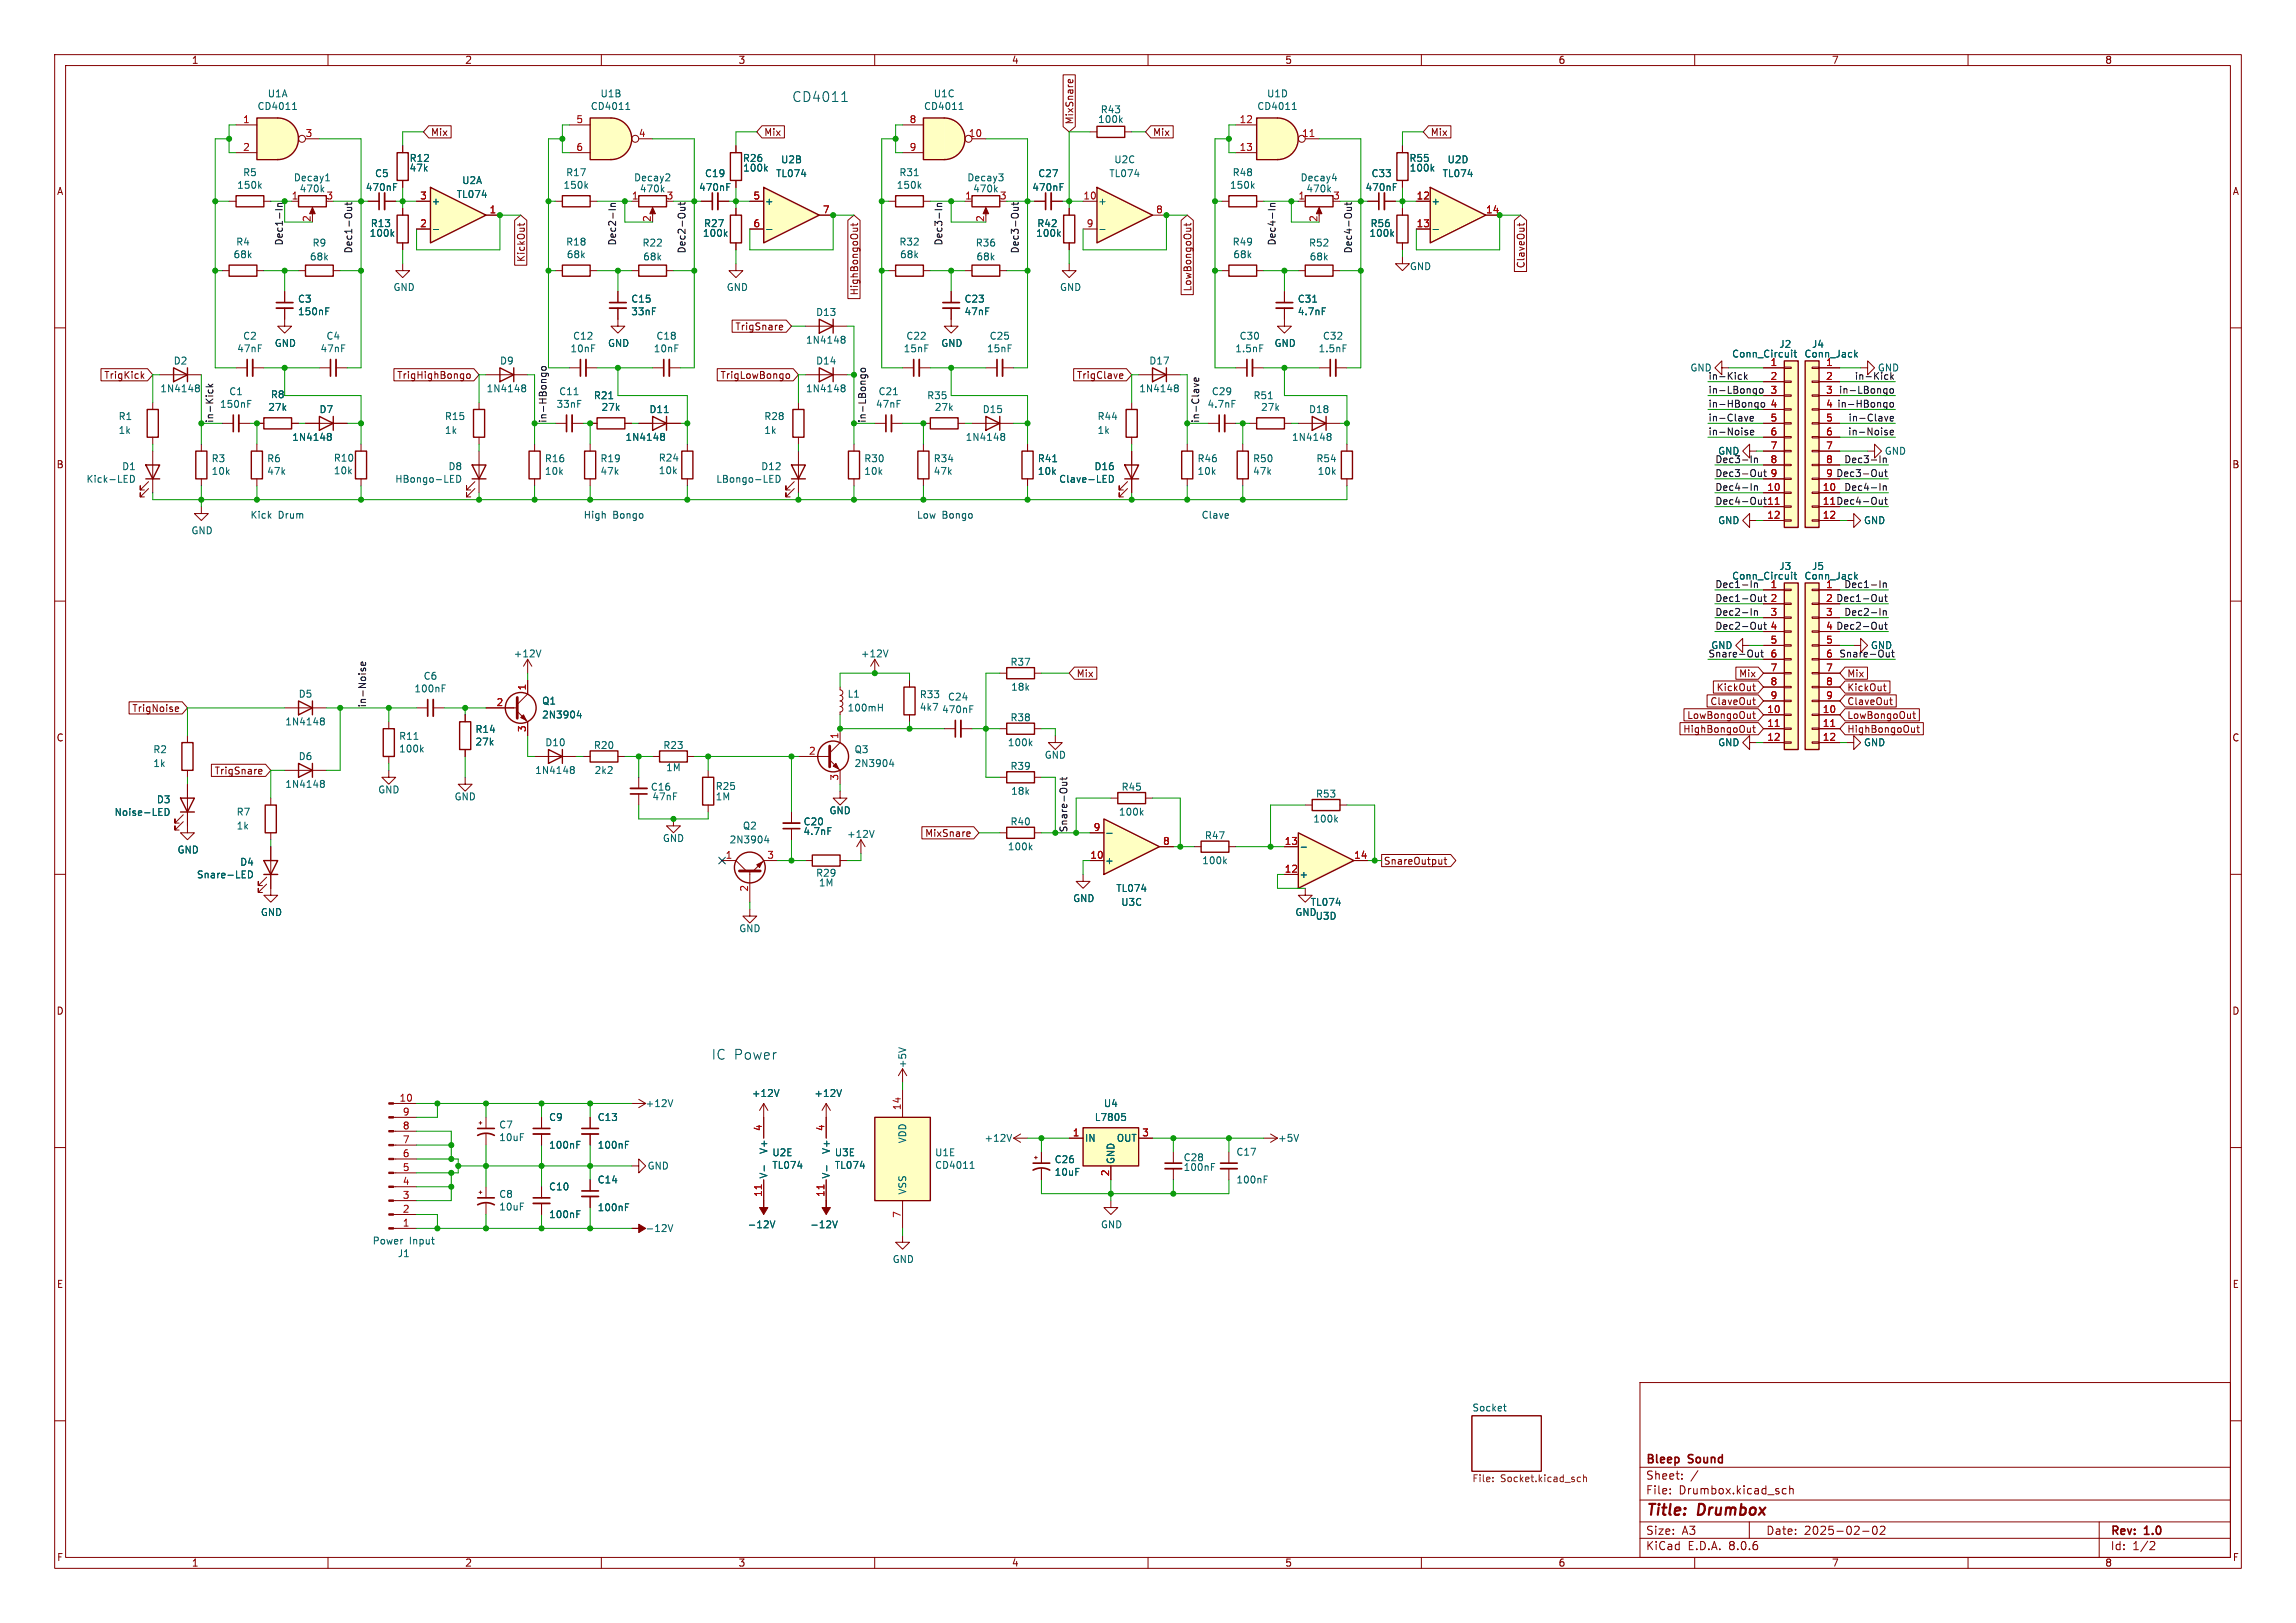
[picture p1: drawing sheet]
<svg xmlns="http://www.w3.org/2000/svg" width="420mm" height="297mm" viewBox="0 0 420 297" stroke-linecap="round" stroke-linejoin="round" font-family="sans-serif">
<defs><g id="words">
<g font-size="2.8" fill="#840000">
<text x="301" y="277.9">Title:</text>
<text x="310.6" y="277.9">Drumbox</text>
</g>
<g font-size="2.5" fill="#0000c2">
<text x="144.8" y="18.8">CD4011</text>
<text x="130" y="194.1">IC Power</text>
</g>
<g font-size="2.1" fill="#840000">
<text x="301" y="268.2">Bleep</text>
<text x="308.9" y="268.2">Sound</text>
<text x="301" y="273.7">File:</text>
<text x="301" y="271">Sheet:</text>
<text x="307.1" y="273.7">Drumbox.kicad_sch</text>
<text x="301" y="281.1">Size:</text>
<text x="307.6" y="281.1">A3</text>
<text x="323" y="281.1">Date:</text>
<text x="330" y="281.1">2025-02-02</text>
<text x="386" y="281.3">Rev:</text>
<text x="392.4" y="281.3">1.0</text>
<text x="301" y="283.9">KiCad</text>
<text x="308.7" y="283.9">E.D.A.</text>
<text x="316.3" y="283.9">8.0.6</text>
<text x="386" y="283.9">Id:</text>
<text x="390.1" y="283.9">1/2</text>
</g>
<g font-size="1.8" fill="#840000">
<text x="35" y="11.9">1</text>
<text x="85" y="11.9">2</text>
<text x="135" y="11.9">3</text>
<text x="185" y="11.9">4</text>
<text x="235" y="11.9">5</text>
<text x="285" y="11.9">6</text>
<text x="335" y="11.9">7</text>
<text x="385" y="11.9">8</text>
<text x="196.5" y="22.9" transform="rotate(-90 196.5 22.9)">MixSnare</text>
<text x="78.7" y="25.1">Mix</text>
<text x="139.7" y="25.1">Mix</text>
<text x="210.8" y="25.1">Mix</text>
<text x="261.6" y="25.1">Mix</text>
<text x="10.3" y="35.9">A</text>
<text x="408.3" y="35.9">A</text>
<text x="96.2" y="48" transform="rotate(-90 96.2 48)">KickOut</text>
<text x="218.1" y="53.4" transform="rotate(-90 218.1 53.4)">LowBongoOut</text>
<text x="279.1" y="49.2" transform="rotate(-90 279.1 49.2)">ClaveOut</text>
<text x="157.2" y="54.1" transform="rotate(-90 157.2 54.1)">HighBongoOut</text>
<text x="134.4" y="60.6">TrigSnare</text>
<text x="19" y="69.5">TrigKick</text>
<text x="72.6" y="69.5">TrigHighBongo</text>
<text x="131.7" y="69.5">TrigLowBongo</text>
<text x="196.9" y="69.5">TrigClave</text>
<text x="10.3" y="85.9">B</text>
<text x="408.2" y="85.9">B</text>
<text x="196.8" y="124.1">Mix</text>
<text x="318" y="124.1">Mix</text>
<text x="337.8" y="124.1">Mix</text>
<text x="24.1" y="130.5">TrigNoise</text>
<text x="308.5" y="131.8">LowBongoOut</text>
<text x="312.8" y="129.2">ClaveOut</text>
<text x="313.9" y="126.7">KickOut</text>
<text x="337.8" y="126.7">KickOut</text>
<text x="337.8" y="131.8">LowBongoOut</text>
<text x="337.8" y="129.2">ClaveOut</text>
<text x="10.3" y="135.9">C</text>
<text x="307.8" y="134.3">HighBongoOut</text>
<text x="337.8" y="134.3">HighBongoOut</text>
<text x="408.2" y="135.9">C</text>
<text x="39.2" y="141.9">TrigSnare</text>
<text x="169.1" y="153.4">MixSnare</text>
<text x="253" y="158.4">SnareOutput</text>
<text x="10.3" y="185.9">D</text>
<text x="408.2" y="185.9">D</text>
<text x="10.3" y="235.9">E</text>
<text x="408.3" y="235.9">E</text>
<text x="10.3" y="285.9">F</text>
<text x="35" y="286.9">1</text>
<text x="85" y="286.9">2</text>
<text x="135" y="286.9">3</text>
<text x="185" y="286.9">4</text>
<text x="235" y="286.9">5</text>
<text x="285" y="286.9">6</text>
<text x="335" y="286.9">7</text>
<text x="385" y="286.9">8</text>
<text x="408.3" y="285.9">F</text>
</g>
<g font-size="1.8" fill="#a90000">
<text x="44.4" y="22.6">1</text>
<text x="105.3" y="22.6">5</text>
<text x="166.3" y="22.6">8</text>
<text x="226.7" y="22.6">12</text>
<text x="44.4" y="27.7">2</text>
<text x="55.8" y="25.1">3</text>
<text x="105.3" y="27.7">6</text>
<text x="116.8" y="25.1">4</text>
<text x="166.3" y="27.7">9</text>
<text x="177.1" y="25.1">10</text>
<text x="226.7" y="27.7">13</text>
<text x="238.1" y="25.1">11</text>
<text x="53.3" y="36.6">1</text>
<text x="56.9" y="40.7" transform="rotate(-90 56.9 40.7)">2</text>
<text x="59.6" y="36.6">3</text>
<text x="76.8" y="41.7">2</text>
<text x="76.8" y="36.6">3</text>
<text x="89.5" y="39.1">1</text>
<text x="115.5" y="36.6">1</text>
<text x="119.1" y="40.7" transform="rotate(-90 119.1 40.7)">2</text>
<text x="121.8" y="36.6">3</text>
<text x="137.7" y="36.6">5</text>
<text x="137.7" y="41.7">6</text>
<text x="150.4" y="39.1">7</text>
<text x="176.5" y="36.6">1</text>
<text x="180.1" y="40.7" transform="rotate(-90 180.1 40.7)">2</text>
<text x="182.8" y="36.6">3</text>
<text x="198.1" y="36.6">10</text>
<text x="198.7" y="41.7">9</text>
<text x="211.4" y="39.1">8</text>
<text x="237.4" y="36.6">1</text>
<text x="241" y="40.7" transform="rotate(-90 241 40.7)">2</text>
<text x="243.8" y="36.6">3</text>
<text x="259" y="36.6">12</text>
<text x="259" y="41.7">13</text>
<text x="271.7" y="39.1">14</text>
<text x="323.8" y="67.1">1</text>
<text x="323.8" y="69.6">2</text>
<text x="333.9" y="67.1">1</text>
<text x="333.9" y="69.6">2</text>
<text x="323.8" y="72.1">3</text>
<text x="323.8" y="74.7">4</text>
<text x="323.8" y="77.2">5</text>
<text x="333.9" y="72.1">3</text>
<text x="333.9" y="77.2">5</text>
<text x="333.9" y="74.7">4</text>
<text x="323.8" y="79.8">6</text>
<text x="323.8" y="82.3">7</text>
<text x="333.9" y="79.8">6</text>
<text x="333.9" y="82.3">7</text>
<text x="323.2" y="89.9">10</text>
<text x="323.8" y="84.8">8</text>
<text x="323.8" y="87.4">9</text>
<text x="333.3" y="89.9">10</text>
<text x="333.9" y="84.8">8</text>
<text x="333.9" y="87.4">9</text>
<text x="323.2" y="92.5">11</text>
<text x="323.2" y="95">12</text>
<text x="333.3" y="92.5">11 Dec4-Out</text>
<text x="333.3" y="95">12</text>
<text x="333.3" y="92.5">11</text>
<text x="323.8" y="107.7">1</text>
<text x="333.9" y="107.7">1</text>
<text x="323.8" y="110.2">2</text>
<text x="323.8" y="112.8">3</text>
<text x="333.9" y="112.8">3</text>
<text x="333.9" y="110.2">2</text>
<text x="323.8" y="115.3">4</text>
<text x="323.8" y="117.9">5</text>
<text x="333.9" y="117.9">5</text>
<text x="333.9" y="115.3">4</text>
<text x="323.8" y="120.4">6</text>
<text x="323.8" y="122.9">7</text>
<text x="323.8" y="125.5">8</text>
<text x="333.9" y="120.4">6</text>
<text x="333.9" y="122.9">7</text>
<text x="333.9" y="125.5">8</text>
<text x="90.7" y="129.3">2</text>
<text x="96.3" y="126.4" transform="rotate(-90 96.3 126.4)">1</text>
<text x="323.2" y="130.6">10</text>
<text x="323.8" y="128">9</text>
<text x="333.3" y="130.6">10</text>
<text x="333.9" y="128">9</text>
<text x="96.3" y="134.1" transform="rotate(-90 96.3 134.1)">3</text>
<text x="153.4" y="135.3" transform="rotate(-90 153.4 135.3)">1</text>
<text x="323.2" y="133.1">11</text>
<text x="323.2" y="135.6">12</text>
<text x="333.3" y="133.1">11</text>
<text x="333.3" y="135.6">12</text>
<text x="147.9" y="138.2">2</text>
<text x="153.4" y="142.9" transform="rotate(-90 153.4 142.9)">3</text>
<text x="200" y="152.1">9</text>
<text x="212.7" y="154.7">8</text>
<text x="234.9" y="154.7">13</text>
<text x="132.6" y="157.2">1</text>
<text x="140.3" y="157.2">3</text>
<text x="199.3" y="157.2">10</text>
<text x="234.9" y="159.8">12</text>
<text x="247.6" y="157.2">14</text>
<text x="136.9" y="163.3" transform="rotate(-90 136.9 163.3)">2</text>
<text x="73" y="201.7">10</text>
<text x="164.8" y="203.2" transform="rotate(-90 164.8 203.2)">14</text>
<text x="73.6" y="209.3">7</text>
<text x="73.6" y="206.8">8</text>
<text x="73.6" y="204.2">9</text>
<text x="139.4" y="207.1" transform="rotate(-90 139.4 207.1)">4</text>
<text x="150.9" y="207.1" transform="rotate(-90 150.9 207.1)">4</text>
<text x="196.1" y="208">1</text>
<text x="208.8" y="208">3</text>
<text x="73.6" y="214.4">5</text>
<text x="73.6" y="211.8">6</text>
<text x="202.9" y="215.3" transform="rotate(-90 202.9 215.3)">2</text>
<text x="73.6" y="222">2</text>
<text x="73.6" y="219.5">3</text>
<text x="73.6" y="216.9">4</text>
<text x="139.4" y="219.1" transform="rotate(-90 139.4 219.1)">11</text>
<text x="150.9" y="219.1" transform="rotate(-90 150.9 219.1)">11</text>
<text x="73.6" y="224.5">1</text>
<text x="164.8" y="223" transform="rotate(-90 164.8 223)">7</text>
</g>
<g font-size="1.8" fill="#006464">
<text x="47" y="20.3">CD4011</text>
<text x="48.9" y="18">U1A</text>
<text x="108" y="20.3">CD4011</text>
<text x="109.8" y="18">U1B</text>
<text x="168.9" y="20.3">CD4011</text>
<text x="170.7" y="18">U1C</text>
<text x="200.8" y="22.7">100k</text>
<text x="201.3" y="20.9">R43</text>
<text x="229.9" y="20.3">CD4011</text>
<text x="231.7" y="18">U1D</text>
<text x="74.8" y="29.8">R12</text>
<text x="135.8" y="29.8">R26</text>
<text x="257.7" y="29.8">R55</text>
<text x="43.3" y="34.7">150k</text>
<text x="44.4" y="32.4">R5</text>
<text x="53.7" y="33.4">Decay1</text>
<text x="54.7" y="35.4">470k</text>
<text x="66.8" y="35.2">470nF</text>
<text x="68.5" y="32.6">C5</text>
<text x="74.8" y="31.6">47k</text>
<text x="84.4" y="33.9">U2A</text>
<text x="103" y="34.7">150k</text>
<text x="103.5" y="32.4">R17</text>
<text x="115.9" y="33.4">Decay2</text>
<text x="116.9" y="35.4">470k</text>
<text x="127.8" y="35.2">470nF</text>
<text x="128.9" y="32.6">C19</text>
<text x="135.8" y="31.6">100k</text>
<text x="141.9" y="32.6">TL074</text>
<text x="142.8" y="30.1">U2B</text>
<text x="163.9" y="34.7">150k</text>
<text x="164.4" y="32.4">R31</text>
<text x="176.9" y="33.4">Decay3</text>
<text x="177.9" y="35.4">470k</text>
<text x="188.7" y="35.2">470nF</text>
<text x="189.8" y="32.6">C27</text>
<text x="202.8" y="32.6">TL074</text>
<text x="203.7" y="30.1">U2C</text>
<text x="224.9" y="34.7">150k</text>
<text x="225.4" y="32.4">R48</text>
<text x="237.8" y="33.4">Decay4</text>
<text x="238.9" y="35.4">470k</text>
<text x="249.7" y="35.2">470nF</text>
<text x="250.8" y="32.6">C33</text>
<text x="257.8" y="31.6">100k</text>
<text x="263.8" y="32.6">TL074</text>
<text x="264.7" y="30.1">U2D</text>
<text x="67.7" y="41.8">R13</text>
<text x="78.9" y="37.7">+</text>
<text x="83.4" y="36.4">TL074</text>
<text x="128.7" y="41.8">R27</text>
<text x="139.8" y="37.7">+</text>
<text x="189.6" y="41.8">R42</text>
<text x="200.8" y="37.7">+</text>
<text x="250.6" y="41.8">R56</text>
<text x="261.7" y="37.7">+</text>
<text x="42.6" y="47.4">68k</text>
<text x="43.1" y="45.1">R4</text>
<text x="56.6" y="47.9">68k</text>
<text x="57.1" y="45.3">R9</text>
<text x="67.5" y="43.5">100k</text>
<text x="103.5" y="45.1">R18</text>
<text x="103.6" y="47.4">68k</text>
<text x="117.4" y="45.3">R22</text>
<text x="117.6" y="47.9">68k</text>
<text x="128.5" y="43.5">100k</text>
<text x="164.4" y="45.1">R32</text>
<text x="164.5" y="47.4">68k</text>
<text x="178.4" y="45.3">R36</text>
<text x="178.5" y="47.9">68k</text>
<text x="189.4" y="43.5">100k</text>
<text x="225.4" y="45.1">R49</text>
<text x="225.5" y="47.4">68k</text>
<text x="239.4" y="45.3">R52</text>
<text x="239.5" y="47.9">68k</text>
<text x="250.4" y="43.5">100k</text>
<text x="71.9" y="53.4">GND</text>
<text x="132.8" y="53.4">GND</text>
<text x="193.8" y="53.4">GND</text>
<text x="257.8" y="49.6">GND</text>
<text x="54.4" y="55.6">C3</text>
<text x="54.4" y="57.9">150nF</text>
<text x="115.4" y="55.6">C15</text>
<text x="115.4" y="57.9">33nF</text>
<text x="149.2" y="58">D13</text>
<text x="176.3" y="55.6">C23</text>
<text x="176.3" y="57.9">47nF</text>
<text x="237.3" y="55.6">C31</text>
<text x="237.3" y="57.9">4.7nF</text>
<text x="43.3" y="64.7">47nF</text>
<text x="44.4" y="62.4">C2</text>
<text x="50.2" y="63.7">GND</text>
<text x="58.5" y="64.7">47nF</text>
<text x="59.6" y="62.4">C4</text>
<text x="104.2" y="64.7">10nF</text>
<text x="104.7" y="62.4">C12</text>
<text x="111.1" y="63.7">GND</text>
<text x="119.5" y="64.7">10nF</text>
<text x="120" y="62.4">C18</text>
<text x="147.3" y="63.1">1N4148</text>
<text x="165.2" y="64.7">15nF</text>
<text x="165.7" y="62.4">C22</text>
<text x="172.1" y="63.7">GND</text>
<text x="180.4" y="64.7">15nF</text>
<text x="180.9" y="62.4">C25</text>
<text x="225.9" y="64.7">1.5nF</text>
<text x="226.7" y="62.4">C30</text>
<text x="233" y="63.7">GND</text>
<text x="241.1" y="64.7">1.5nF</text>
<text x="241.9" y="62.4">C32</text>
<text x="316.7" y="65.6">Conn_Circuit</text>
<text x="325.4" y="63.9">J2</text>
<text x="330" y="65.6">Conn_Jack</text>
<text x="331.4" y="63.9">J4</text>
<text x="29.2" y="72">1N4148</text>
<text x="31.7" y="66.9">D2</text>
<text x="88.9" y="72">1N4148</text>
<text x="91.4" y="66.9">D9</text>
<text x="147.3" y="72">1N4148</text>
<text x="149.2" y="66.9">D14</text>
<text x="208.3" y="72">1N4148</text>
<text x="210.1" y="66.9">D17</text>
<text x="21.6" y="77.1">R1</text>
<text x="40.1" y="74.8">150nF</text>
<text x="41.8" y="72.5">C1</text>
<text x="49" y="75.4">27k</text>
<text x="49.5" y="73.1">R8</text>
<text x="58.3" y="75.8">D7</text>
<text x="81.3" y="77.1">R15</text>
<text x="101.7" y="74.8">33nF</text>
<text x="102.2" y="72.5">C11</text>
<text x="108.5" y="73.3">R21</text>
<text x="109.9" y="75.4">27k</text>
<text x="118.7" y="75.8">D11</text>
<text x="139.7" y="77.1">R28</text>
<text x="160.1" y="74.8">47nF</text>
<text x="160.6" y="72.5">C21</text>
<text x="169.5" y="73.3">R35</text>
<text x="170.9" y="75.4">27k</text>
<text x="179.7" y="75.8">D15</text>
<text x="200.7" y="77.1">R44</text>
<text x="220.8" y="74.8">4.7nF</text>
<text x="221.6" y="72.5">C29</text>
<text x="229.2" y="73.3">R51</text>
<text x="230.6" y="75.4">27k</text>
<text x="239.4" y="75.8">D18</text>
<text x="21.6" y="79.6">1k</text>
<text x="53.4" y="80.9">1N4148</text>
<text x="81.3" y="79.6">1k</text>
<text x="114.3" y="80.9">1N4148</text>
<text x="139.7" y="79.6">1k</text>
<text x="176.5" y="80.9">1N4148</text>
<text x="200.7" y="79.6">1k</text>
<text x="236.2" y="80.9">1N4148</text>
<text x="314.2" y="83.4">GND</text>
<text x="15.7" y="88.5">Kick-LED</text>
<text x="22.3" y="86.2">D1</text>
<text x="38.6" y="84.8">R3</text>
<text x="38.6" y="87.1">10k</text>
<text x="48.8" y="84.8">R6</text>
<text x="48.8" y="87.1">47k</text>
<text x="61" y="87">10k</text>
<text x="61" y="84.7">R10</text>
<text x="72.2" y="88.5">HBongo-LED</text>
<text x="81.9" y="86.2">D8</text>
<text x="99.6" y="87.1">10k</text>
<text x="99.6" y="84.8">R16</text>
<text x="109.7" y="87.1">47k</text>
<text x="109.7" y="84.8">R19</text>
<text x="120.4" y="87">10k</text>
<text x="120.4" y="84.7">R24</text>
<text x="130.9" y="88.5">LBongo-LED</text>
<text x="139.2" y="86.2">D12</text>
<text x="158" y="87.1">10k</text>
<text x="158" y="84.8">R30</text>
<text x="170.7" y="87.1">47k</text>
<text x="170.7" y="84.8">R34</text>
<text x="189.7" y="87.1">10k</text>
<text x="189.7" y="84.8">R41</text>
<text x="193.6" y="88.5">Clave-LED</text>
<text x="200.1" y="86.2">D16</text>
<text x="219" y="87.1">10k</text>
<text x="219" y="84.8">R46</text>
<text x="229.1" y="87.1">47k</text>
<text x="229.1" y="84.8">R50</text>
<text x="240.7" y="84.8">R54</text>
<text x="240.9" y="87.1">10k</text>
<text x="34.9" y="98">GND</text>
<text x="314.2" y="96.1">GND</text>
<text x="340.9" y="96.1">GND</text>
<text x="313.7" y="107.7">Dec1-In</text>
<text x="316.7" y="106.3">Conn_Circuit</text>
<text x="325.4" y="104.5">J3</text>
<text x="330" y="106.3">Conn_Jack</text>
<text x="331.4" y="104.5">J5</text>
<text x="337.3" y="107.7">Dec1-In</text>
<text x="312.9" y="119">GND</text>
<text x="342.1" y="119">GND</text>
<text x="77.4" y="124.6">C6</text>
<text x="93.9" y="120.5">+12V</text>
<text x="157.4" y="120.5">+12V</text>
<text x="184.7" y="122">R37</text>
<text x="54.5" y="127.9">D5</text>
<text x="75.7" y="126.9">100nF</text>
<text x="99.1" y="129.1">Q1</text>
<text x="99.1" y="131.7">2N3904</text>
<text x="154.9" y="130.4">100mH</text>
<text x="154.9" y="127.9">L1</text>
<text x="168.2" y="130.3">4k7</text>
<text x="168.2" y="128">R33</text>
<text x="172.2" y="130.7">470nF</text>
<text x="173.3" y="128.4">C24</text>
<text x="184.9" y="126.6">18k</text>
<text x="52.1" y="132.9">1N4148</text>
<text x="72.9" y="135.6">R11</text>
<text x="72.9" y="137.9">100k</text>
<text x="86.9" y="136.6">27k</text>
<text x="86.9" y="134.3">R14</text>
<text x="99.7" y="136.8">D10</text>
<text x="108.5" y="137.3">R20</text>
<text x="121.2" y="137.3">R23</text>
<text x="184.3" y="136.8">100k</text>
<text x="184.7" y="132.2">R38</text>
<text x="314.2" y="136.8">GND</text>
<text x="340.9" y="136.8">GND</text>
<text x="27.9" y="138">R2</text>
<text x="27.9" y="140.6">1k</text>
<text x="54.5" y="139.3">D6</text>
<text x="97.8" y="141.8">1N4148</text>
<text x="108.7" y="141.8">2k2</text>
<text x="121.8" y="141.3">1M</text>
<text x="156.2" y="138">Q3</text>
<text x="156.2" y="140.6">2N3904</text>
<text x="184.7" y="141.1">R39</text>
<text x="191" y="139">GND</text>
<text x="20.9" y="149.5">Noise-LED</text>
<text x="28.6" y="147.2">D3</text>
<text x="43.2" y="149.5">R7</text>
<text x="52.1" y="144.4">1N4148</text>
<text x="69.1" y="145.4">GND</text>
<text x="83.1" y="146.7">GND</text>
<text x="119" y="144.9">C16</text>
<text x="119.2" y="146.7">47nF</text>
<text x="130.8" y="146.7">1M</text>
<text x="130.8" y="144.8">R25</text>
<text x="151.6" y="149.2">GND</text>
<text x="184.9" y="145.6">18k</text>
<text x="204.6" y="149.5">100k</text>
<text x="205.1" y="144.9">R45</text>
<text x="240.6" y="146.2">R53</text>
<text x="43.2" y="152">1k</text>
<text x="121.2" y="154.3">GND</text>
<text x="133.4" y="154.5">2N3904</text>
<text x="135.8" y="152">Q2</text>
<text x="146.9" y="153">4.7nF</text>
<text x="146.9" y="151.2">C20</text>
<text x="154.8" y="153.5">+12V</text>
<text x="184.3" y="155.8">100k</text>
<text x="184.7" y="151.2">R40</text>
<text x="220.3" y="153.8">R47</text>
<text x="240.1" y="150.7">100k</text>
<text x="32.4" y="156.4">GND</text>
<text x="35.9" y="160.9">Snare-LED</text>
<text x="43.8" y="158.6">D4</text>
<text x="149.2" y="160.6">R29</text>
<text x="202.1" y="158.3">+</text>
<text x="219.8" y="158.3">100k</text>
<text x="237.6" y="160.9">+</text>
<text x="47.6" y="167.8">GND</text>
<text x="149.7" y="162.4">1M</text>
<text x="196.2" y="165.3">GND</text>
<text x="204.1" y="163.4">TL074</text>
<text x="205" y="166">U3C</text>
<text x="236.9" y="167.8">GND</text>
<text x="239.7" y="166">TL074</text>
<text x="135.1" y="170.8">GND</text>
<text x="240.6" y="168.5">U3D</text>
<text x="166" y="195.6" transform="rotate(-90 166 195.6)">+5V</text>
<text x="118" y="202.8">+12V</text>
<text x="137.4" y="200.9">+12V</text>
<text x="148.9" y="200.9">+12V</text>
<text x="201.8" y="202.8">U4</text>
<text x="91.2" y="206.7">C7</text>
<text x="91.2" y="209">10uF</text>
<text x="100.3" y="205.3">C9</text>
<text x="109.2" y="205.3">C13</text>
<text x="166" y="209.3" transform="rotate(-90 166 209.3)">VDD</text>
<text x="180" y="209.1">+12V</text>
<text x="198.4" y="209.1">IN</text>
<text x="200.2" y="205.3">L7805</text>
<text x="204.2" y="209.1">OUT</text>
<text x="233.7" y="209.1">+5V</text>
<text x="100.3" y="210.4">100nF</text>
<text x="109.2" y="210.4">100nF</text>
<text x="118.4" y="214.2">GND</text>
<text x="140.6" y="215.8" transform="rotate(-90 140.6 215.8)">V-</text>
<text x="140.6" y="211.3" transform="rotate(-90 140.6 211.3)">V+</text>
<text x="141.2" y="211.8">U2E</text>
<text x="141.2" y="214.1">TL074</text>
<text x="152" y="215.8" transform="rotate(-90 152 215.8)">V-</text>
<text x="152" y="211.3" transform="rotate(-90 152 211.3)">V+</text>
<text x="152.6" y="211.8">U3E</text>
<text x="152.6" y="214.1">TL074</text>
<text x="171" y="211.8">U1E</text>
<text x="171" y="214.1">CD4011</text>
<text x="192.8" y="213.1">C26</text>
<text x="192.8" y="215.4">10uF</text>
<text x="204.1" y="213.1" transform="rotate(-90 204.1 213.1)">GND</text>
<text x="216.4" y="214.5">100nF</text>
<text x="216.4" y="212.7">C28</text>
<text x="226.1" y="211.7">C17</text>
<text x="91.2" y="219.4">C8</text>
<text x="91.2" y="221.7">10uF</text>
<text x="100.3" y="218">C10</text>
<text x="109.2" y="221.8">100nF</text>
<text x="109.2" y="216.8">C14</text>
<text x="166" y="218.7" transform="rotate(-90 166 218.7)">VSS</text>
<text x="226.1" y="216.8">100nF</text>
<text x="68.1" y="227.9">Power</text>
<text x="74.9" y="227.9">Input</text>
<text x="100.3" y="223.1">100nF</text>
<text x="118" y="225.7">-12V</text>
<text x="136.7" y="225">-12V</text>
<text x="148.1" y="225">-12V</text>
<text x="201.3" y="225">GND</text>
<text x="72.7" y="230.3">J1</text>
<text x="163.2" y="231.3">GND</text>
<text x="269.2" y="258.4">Socket</text>
</g>
<g font-size="1.8" fill="#0f0f0f">
<text x="51.8" y="45" transform="rotate(-90 51.8 45)">Dec1-In</text>
<text x="64.5" y="46.5" transform="rotate(-90 64.5 46.5)">Dec1-Out</text>
<text x="112.8" y="45" transform="rotate(-90 112.8 45)">Dec2-In</text>
<text x="125.5" y="46.5" transform="rotate(-90 125.5 46.5)">Dec2-Out</text>
<text x="172.5" y="45" transform="rotate(-90 172.5 45)">Dec3-In</text>
<text x="186.4" y="46.5" transform="rotate(-90 186.4 46.5)">Dec3-Out</text>
<text x="233.4" y="45" transform="rotate(-90 233.4 45)">Dec4-In</text>
<text x="247.4" y="46.5" transform="rotate(-90 247.4 46.5)">Dec4-Out</text>
<text x="309.1" y="68.2">GND</text>
<text x="312.4" y="69.6">in-Kick</text>
<text x="339.2" y="69.6">in-Kick</text>
<text x="343.4" y="68.2">GND</text>
<text x="39.1" y="77.5" transform="rotate(-90 39.1 77.5)">in-Kick</text>
<text x="100.1" y="77.5" transform="rotate(-90 100.1 77.5)">in-HBongo</text>
<text x="158.5" y="77.5" transform="rotate(-90 158.5 77.5)">in-LBongo</text>
<text x="219.4" y="77.5" transform="rotate(-90 219.4 77.5)">in-Clave</text>
<text x="312.4" y="72.1">in-LBongo</text>
<text x="312.4" y="77.2">in-Clave</text>
<text x="312.4" y="74.7">in-HBongo</text>
<text x="333.9" y="74.7">4 in-HBongo</text>
<text x="336.3" y="72.1">in-LBongo</text>
<text x="338" y="77.2">in-Clave</text>
<text x="312.4" y="79.7">in-Noise</text>
<text x="338" y="79.7">in-Noise</text>
<text x="344.7" y="83.4">GND</text>
<text x="313.7" y="84.8">Dec3-In</text>
<text x="313.7" y="89.9">Dec4-In</text>
<text x="313.7" y="87.4">Dec3-Out</text>
<text x="333.9" y="87.4">9 Dec3-Out</text>
<text x="337.3" y="84.8">Dec3-In</text>
<text x="337.3" y="89.9">Dec4-In</text>
<text x="313.7" y="92.4">Dec4-Out</text>
<text x="313.7" y="112.8">Dec2-In</text>
<text x="313.7" y="110.2">Dec1-Out</text>
<text x="333.9" y="110.2">2 Dec1-Out</text>
<text x="337.3" y="112.8">Dec2-In</text>
<text x="313.7" y="115.3">Dec2-Out</text>
<text x="333.9" y="115.3">4 Dec2-Out</text>
<text x="312.4" y="120.4">Snare-Out</text>
<text x="336.3" y="120.4">Snare-Out</text>
<text x="67" y="129.5" transform="rotate(-90 67 129.5)">in-Noise</text>
<text x="195.3" y="152.4" transform="rotate(-90 195.3 152.4)">Snare-Out</text>
</g>
<g font-size="1.8" fill="#0000c2">
<text x="45.7" y="95">Kick</text>
<text x="50.9" y="95">Drum</text>
<text x="106.7" y="95">High</text>
<text x="112.1" y="95">Bongo</text>
<text x="167.6" y="95">Low</text>
<text x="172.3" y="95">Bongo</text>
<text x="219.7" y="95">Clave</text>
</g>
<g font-size="1.8" fill="#725600">
<text x="269.2" y="271.6">File:</text>
<text x="274.5" y="271.6">Socket.kicad_sch</text>
</g>
</g></defs>
<g fill="none" stroke="#840000" stroke-width=".18">
<path d="M10 10h400v277h-400zM12 12h396v273h-396zM60 10v2M110 10v2M160 10v2M210 10v2M260 10v2M310 10v2M360 10v2M10 60h2M195.6 48.3v1.2h1.2l-1.2 1.3-1.3-1.3h1.3M408 60h2"/>
<path d="M160 77.5h2.1M163.1 77.5h2M168.9 77.5h1.3M175.3 77.5h1.2M177.8 77.5h7.6M156.2 81.3v1.3M156.2 87.6v1.3M168.9 81.3v1.3M168.9 87.6v1.3M10 110h2M408 110h2M153.7 126.2l.4 .4v.4l-.4 .2 .3 .2 .2 .4-.2 .3-.3 .2 .4 .2v.5l-.1 .2-.3 .1 .3 .1 .2 .4-.2 .4-.3 .1v.5"/>
<path d="M153.7 125.7v.5M160 120.7v2.5M160 120.7l-.7 1.2M160 120.7l.8 1.2M166.4 124.5v1.2M166.4 130.8v1.3M182.9 123.2h1.2M182.9 133.4h1.2M189.2 123.2h1.3M189.2 133.4h1.3M10 160h2M408 160h2"/>
<path d="M10 210h2M408 210h2M10 260h2M269.2 259.1h12.7v10.1h-12.7zM300 253h108v32h-108zM408 260h2M300 278.5h108M300 274.5h108M300 268.5h108M305.5 273.2v.2M305.5 272.5v.1M307.7 270.5v.2"/>
<path d="M307.7 269.8v.1M310.6 269.1l-1.3 1.9M320 278.5v3M326.7 272.5l-.4-.1-.3 .3v.4l.2 .2h.5M327.4 272.5l.2-.1 .3 .1 .1 .9M327.4 271.9v1.5M342.7 279.4l.2-.1a.8 .8 0 0 1 .5 .7 .8 .8 0 0 1-.5 .8 1 1 0 0 1-.2-1.4zM343.9 279.4l.6-.1 .2 .1 .1 .3-.9 1.1h.9M384 278.5v6.5M60 285v2M110 285v2M160 285v2"/>
<path d="M210 285v2M260 285v2M300 281.5h108M310 285v2M340.7 280.2h1.2M360 285v2M393.5 282.1l.5 .1 .2 .3-1 1.1h1"/>
</g>
<g fill="none" stroke="#006464" stroke-width=".18">
<path d="M163.4 72.2h.8M183.2 79.8l.1 .1M183.2 79.4l.3-.1 .2 .1 .1 .2-.3 .3M183.3 79.9h.2M183.3 79.9h-.1M183.5 79.9l.3 .2-.1 .4-.2 .1-.3-.1M162.4 118.9l-.4 1.3M160.7 129.5h.7M161.4 128.8v1.3M188.4 136l.4 .5M188.8 135.6l-.5 .5M275 257.4h.5"/>
<path d="M275.2 258l.3 .2"/>
</g>
<path d="M273.1 271v.1M273.1 270.4v.1M288.6 271.1h.5M288.6 270.4h.5M289.7 270.4l.1-.1 .3 .1 .1 .7M289.7 269.9v1.2" fill="none" stroke="#725600" stroke-width=".18"/>
<path d="M163.1 75.9v3.1" fill="none" stroke="#840000" stroke-width=".33"/>
<path d="M162.1 75.9v3.1" fill="none" stroke="#840000" stroke-width=".3"/>
<path d="M170.2 76.5h5.1v2h-5.1zM180.3 76.2l2.6 1.3-2.6 1.2zM182.9 76.2v2.5M155.2 82.6h2v5h-2zM167.9 82.6h2v5h-2zM165.4 125.7h2v5.1h-2zM184.1 122.2h5.1v2h-5.1zM184.1 132.3h5.1v2.1h-5.1z" fill="none" stroke="#840000" stroke-width=".25"/>
<path d="M200.7 34.3l10.1 5.1-10.1 5.1z" fill="#ffffc2"/>
<path d="M200.7 34.3l10.1 5.1-10.1 5.1zM184.1 141.2h5.1v2.1h-5.1zM184.1 151.4h5.1v2h-5.1z" fill="none" stroke="#840000" stroke-width=".25"/>
<path d="M198.1 36.8h2.6M210.8 39.4h2.6M198.1 41.9h2.6M193 134.6v1.3h1.3l-1.3 1.3-1.2-1.3h1.2M182.9 142.2h1.2M182.9 152.4h1.2M189.2 142.2h1.3M189.2 152.4h1.3" fill="none" stroke="#840000" stroke-width=".18"/>
<path d="M201.2 42h1M188.4 155l.4 .5M188.8 154.7l-.5 .5" fill="none" stroke="#006464" stroke-width=".18"/>
<path d="M198.1 206.4h10.2v7h-10.2z" fill="#ffffc2"/>
<path d="M224.8 35.8h5.1v2h-5.1zM238.8 35.8h5v2h-5zM198.1 206.4h10.2v7h-10.2z" fill="none" stroke="#840000" stroke-width=".25"/>
<path d="M223.5 36.8h1.3M229.9 36.8h1.2M237.5 36.8h1.3M241.3 38.4v1M318.8 118.1v1.3l-1.3-1.3 1.3-1.3v1.3h1.2M339.1 118.1h1.3v-1.3l1.2 1.3-1.2 1.3v-1.3M320 135.9v1.3l-1.2-1.3 1.2-1.3v1.3h1.3M337.8 135.9h1.3v-1.3l1.3 1.3-1.3 1.3v-1.3M195.6 208.3h2.5M203.2 213.4v2.5M208.3 208.3h2.5" fill="none" stroke="#840000" stroke-width=".18"/>
<path d="M229.1 34l.3 .5M229.4 33.6l-.5 .5M243 34.6l.4 .5M243.4 34.3l-.5 .5M243.7 32.7h.8M205.2 203.8h.6M205.3 204.3h.3l.3 .2-.1 .5h-.5M152.3 223.4l.4 1.3 .5-1.3" fill="none" stroke="#006464" stroke-width=".18"/>
<g fill="#840000" stroke="#840000" stroke-width=".18">
<path d="M151.1 219.7v1.3h.8l-.8 1.2-.7-1.2h.7z"/>
<path d="M241.3 38l.5 1.1h-1z"/>
</g>
<path d="M330.2 106.7h2.5v30.5h-2.5z" fill="#ffffc2"/>
<g fill="none" stroke="#840000" stroke-width=".18">
<path d="M331.5 118h1.2v.2h-1.2zM331.5 115.4h1.2v.3h-1.2zM331.5 112.9h1.2v.3h-1.2zM331.5 110.4h1.2v.2h-1.2zM331.5 107.8h1.2v.3h-1.2zM332.7 108h3.8M332.7 110.5h3.8M332.7 113h3.8M332.7 115.6h3.8M332.7 118.1h3.8M331.5 135.8h1.2v.2h-1.2zM331.5 133.2h1.2v.3h-1.2z"/>
<path d="M331.5 130.7h1.2v.2h-1.2zM331.5 128.1h1.2v.3h-1.2zM331.5 125.6h1.2v.3h-1.2zM331.5 123.1h1.2v.2h-1.2zM331.5 120.5h1.2v.3h-1.2zM332.7 130.8h3.8M332.7 133.4h3.8M332.7 135.9h3.8M332.7 120.7h3.8M332.7 123.2h3.8M332.7 125.7h3.8M332.7 128.3h3.8"/>
</g>
<path d="M330.2 106.7h2.5v30.5h-2.5z" fill="none" stroke="#840000" stroke-width=".25"/>
<path d="M334.9 132.9h.7" fill="none" stroke="#a90000" stroke-width=".18"/>
<path d="M339.4 105.5l.4 .5M339.8 105.1l-.5 .5" fill="none" stroke="#006464" stroke-width=".18"/>
<path d="M326.4 106.7h2.5v30.5h-2.5z" fill="#ffffc2"/>
<g fill="none" stroke="#840000" stroke-width=".18">
<path d="M199.4 24.1h1.3M205.7 24.1h1.3M322.6 108h3.8M322.6 110.5h3.8M322.6 113h3.8M322.6 115.6h3.8M322.6 118.1h3.8M326.4 118h1.3v.2h-1.3zM326.4 115.4h1.3v.3h-1.3zM326.4 112.9h1.3v.3h-1.3zM326.4 110.4h1.3v.2h-1.3zM326.4 107.8h1.3v.3h-1.3z"/>
<path d="M322.6 130.8h3.8M322.6 133.4h3.8M322.6 135.9h3.8M322.6 120.7h3.8M322.6 123.2h3.8M322.6 125.7h3.8M322.6 128.3h3.8M326.4 135.8h1.3v.2h-1.3zM326.4 133.2h1.3v.3h-1.3zM326.4 130.7h1.3v.2h-1.3zM326.4 128.1h1.3v.3h-1.3zM326.4 125.6h1.3v.3h-1.3z"/>
<path d="M326.4 123.1h1.3v.2h-1.3zM326.4 120.5h1.3v.3h-1.3zM151.1 204.5v3.8M151.1 215.9v3.8"/>
</g>
<path d="M200.7 23.1h5v2h-5zM326.4 106.7h2.5v30.5h-2.5z" fill="none" stroke="#840000" stroke-width=".25"/>
<path d="M324.7 132.9h.8M150.7 216.8v.8" fill="none" stroke="#a90000" stroke-width=".18"/>
<path d="M204.9 21.9l.4 .5M205.3 21.6l-.5 .5M327.7 105.1v.9M328.2 105.1h.4M328.3 104.7v1.1l.3 .2M151.2 213.3v1" fill="none" stroke="#006464" stroke-width=".18"/>
<path d="M233.7 21.6a3.8 3.8 0 0 1 3.8 3.8 3.8 3.8 0 0 1-3.8 3.8z" fill="#ffffc2" stroke="#ffffc2" stroke-width=".18"/>
<path d="M229.9 21.6h3.8v7.6h-3.8z" fill="#ffffc2"/>
<path d="M229.9 21.6h3.8a3.8 3.8 0 0 1 3.8 3.8 3.8 3.8 0 0 1-3.8 3.8h-3.8zM224.8 48.5h5.1v2h-5.1zM238.8 48.5h5v2h-5zM206 74.9h2v5.1h-2zM186.9 82.6h2.1v5h-2.1zM205.7 85.1h2.6l-1.3 2.5zM205.7 87.6h2.6" fill="none" stroke="#840000" stroke-width=".25"/>
<g fill="none" stroke="#840000" stroke-width=".18">
<path d="M226.1 22.9h3.8M226.1 27.9h3.8M238.8 25.4h2.5M223.5 49.5h1.3M229.9 49.5h1.2M237.5 49.5h1.3M243.8 49.5h1.3M207 73.7v1.2M315 67.3v-1.3l-1.3 1.3 1.3 1.3v-1.3h1.2M188 81.3v1.3M188 87.6v1.3M206.2 89.4l-1.5 1.5v-.7v.7h.8"/>
<path d="M206.2 88.1l-1.5 1.6v-.8v.8h.8M207 80v1.3M207 82.6v7.6M172.7 133.4h2.1M175.8 133.4h2"/>
<circle cx="238.1" cy="25.4" r=".63"/>
</g>
<path d="M239.6 25h.8" fill="none" stroke="#a90000" stroke-width=".18"/>
<path d="M236.6 18.9l.2-.1v1.2M236.4 20h.7M192.6 84.5h.7M202.9 87a.64 .64 0 0 1 .8 .6 .64 .64 0 0 1-.8 .7zM177.4 129.8h.4M177.4 129.2h.6" fill="none" stroke="#006464" stroke-width=".18"/>
<path d="M175.8 131.8v3.1" fill="none" stroke="#840000" stroke-width=".33"/>
<path d="M174.8 131.8v3.1" fill="none" stroke="#840000" stroke-width=".3"/>
<path d="M78.7 34.3l10.2 5.1-10.2 5.1z" fill="#ffffc2"/>
<g fill="none" stroke="#840000" stroke-width=".25">
<path d="M54.6 35.8h5.1v2h-5.1zM72.6 27.9h2.1v5.1h-2.1zM72.6 39.4h2.1v5.1h-2.1zM78.7 34.3l10.2 5.1-10.2 5.1zM255.5 27.9h2.1v5.1h-2.1zM55.9 48.5h5.1v2h-5.1zM26.9 74.9h2.1v5.1h-2.1zM31.7 67.3l2.6 1.3-2.6 1.3zM34.3 67.3v2.6M48.3 76.5h5v2h-5zM58.4 76.2l2.6 1.3-2.6 1.2zM61 76.2v2.5"/>
<path d="M26.7 85.1h2.5l-1.3 2.5zM26.7 87.6h2.5M148.6 156.5h5.1v2h-5.1zM219.7 153.9h5.1v2.1h-5.1z"/>
<circle cx="152.4" cy="138.4" r="2.82"/>
</g>
<g fill="none" stroke="#840000" stroke-width=".18">
<path d="M53.3 36.8h1.3M57.1 38.4v1M67.3 36.8h2M70.4 36.8h2M73.7 26.7v1.2M73.7 33v1.3M73.7 38.1v1.3M76.2 36.8h2.5M88.9 39.4h2.5M256.5 26.7v1.2M256.5 33v1.3M54.6 49.5h1.3"/>
<path d="M61 49.5h1.2M73.7 48.3v1.2h1.2l-1.2 1.3-1.3-1.3h1.3M73.7 44.5v1.2M76.2 41.9h2.5M27.9 73.7v1.2M29.2 68.6h7.6M47 77.5h1.3M53.3 77.5h1.3M55.9 77.5h7.6M27.2 89.4l-1.5 1.5v-.7v.7h.7M27.2 88.1l-1.5 1.6v-.8v.8h.7M27.9 80v1.3"/>
<path d="M27.9 82.6v7.6M146 138.4h5.8M151.8 139.1l1.9 1.9v2.5M153.7 133.4v2.5l-1.9 1.9M144.8 148.6v2M144.8 151.6v2.1M147.3 157.5h1.3M153.7 144.8v1.3h1.2l-1.2 1.2-1.3-1.2h1.3M153.7 157.5h1.2M157.5 153.7l-.8 1.2M157.5 153.7v2.5M157.5 153.7l.7 1.2"/>
<path d="M218.4 154.9h1.3M224.8 154.9h1.3M185.4 208.3l1.3 .7M185.4 208.3h2.6M186.7 207.5l-1.3 .8"/>
</g>
<g fill="none" stroke="#006464" stroke-width=".18">
<path d="M58.9 34.6l.3 .5M59.2 34.3l-.4 .5M59.6 33.1h.7M59.8 32l.1-.2v1.3M72 34.2h.4M72 33.6h.6M261.9 30.8l.4 .5M262.3 30.5l-.5 .4M71.7 42.8l.3 .5M72 42.4l-.4 .5M79.3 42h.9M35.9 70.9l.1 .1"/>
<path d="M35.9 70.5l.3-.1 .2 .2 .1 .1-.3 .3M36 71h.2M36 71h-.1M36.2 71l.3 .2-.1 .4-.2 .1-.3-.1M60 79.8l.1 .1M60 79.4l.4-.1 .1 .1 .1 .2-.2 .3M60.1 79.9h.3M60.1 79.9h-.1M60.4 79.9l.2 .2-.1 .4-.1 .1-.4-.1M23.9 87a.64 .64 0 0 1 .7 .6 .64 .64 0 0 1-.7 .7zM163 138.9l-.3 1h.8M163.3 139.4v.9"/>
<path d="M151.5 151.5h.6M159.9 152l-.4 1.2M224 157.6l.3 .5M224.3 157.2l-.4 .5M185 207.6l-.4 1.3"/>
</g>
<path d="M70.4 35.3v3.1M143.3 150.6h3" fill="none" stroke="#840000" stroke-width=".33"/>
<path d="M69.3 35.3v3.1M143.3 151.6h3" fill="none" stroke="#840000" stroke-width=".3"/>
<path d="M151.8 136.5v3.8" fill="none" stroke="#840000" stroke-width=".51"/>
<g fill="#840000" stroke="#840000" stroke-width=".18">
<path d="M152.4 140.2l.5-.5 .5 1z"/>
<path d="M57.1 38l.6 1.1h-1.1z"/>
</g>
<path d="M160 204.5h10.2v15.2h-10.2z" fill="#ffffc2"/>
<path d="M160 204.5h10.2v15.2h-10.2z" fill="none" stroke="#840000" stroke-width=".25"/>
<g fill="none" stroke="#840000" stroke-width=".18">
<path d="M238.8 162.6v1.2h1.2l-1.2 1.3-1.3-1.3h1.3M165.1 195.6v2.5M165.1 199.4v5.1M165.1 195.6l.8 1.3M165.1 195.6l-.8 1.3M151.1 201.9l-.7 1.3M151.1 201.9v2.6M151.1 201.9l.8 1.3M165.1 219.7v5.1M189.2 211.8h.5M189.5 211.6v.5M190.5 210.8v2.1"/>
<path d="M190.5 213.9v2M203.2 219.7v1.3h1.3l-1.3 1.2-1.3-1.2h1.3M214.6 210.8v2.1M214.6 213.9v2M224.8 210.8v2.1M224.8 213.9v2M231.1 208.3h2.6M232.4 207.5l1.3 .8M233.7 208.3l-1.3 .7M165.1 226.1v1.2h1.3l-1.3 1.3-1.3-1.3h1.3"/>
</g>
<path d="M153.9 199.4l-.4 1.3M164.4 191.7l1.3 .4M177.5 213.8h.7M177.7 212.7l.1-.2v1.3M221.6 213.5h.4M221.6 212.9h.6M231.3 215.8h.4M231.3 215.2h.6M237.5 207.6l-.4 1.3" fill="none" stroke="#006464" stroke-width=".18"/>
<path d="M189 214.1a3.2 3.2 0 0 1 3 0M189 212.9h3M213.1 212.9h3.1M223.3 212.9h3" fill="none" stroke="#840000" stroke-width=".3"/>
<path d="M213.1 213.9h3.1M223.3 213.9h3" fill="none" stroke="#840000" stroke-width=".33"/>
<path d="M237.5 152.4l10.1 5.1-10.1 5.1z" fill="#ffffc2"/>
<path d="M204.5 145h5v2.1h-5zM237.5 152.4l10.1 5.1-10.1 5.1zM240 146.3h5.1v2h-5.1z" fill="none" stroke="#840000" stroke-width=".25"/>
<path d="M203.2 146.1h1.3M209.5 146.1h1.3M234.9 154.9h2.6M238.8 147.3h1.2M245.1 147.3h1.3M247.6 157.5h2.6M198.1 160v1.3h1.3l-1.3 1.3-1.3-1.3h1.3M234.9 160h2.6" fill="none" stroke="#840000" stroke-width=".18"/>
<path d="M208.7 148.7l.4 .5M209.1 148.3l-.5 .5M238 155h1M244.3 150l.4 .4M244.7 149.6l-.5 .5" fill="none" stroke="#006464" stroke-width=".18"/>
<path d="M201.9 149.9l10.2 5-10.2 5.1z" fill="#ffffc2"/>
<g fill="none" stroke="#840000" stroke-width=".25">
<path d="M33.3 135.9h2v5.1h-2zM54.6 139.7l2.5 1.3-2.5 1.2zM54.6 128.3l2.5 1.2-2.5 1.3zM57.1 128.3v2.5M57.1 139.7v2.5M70.1 133.4h2v5h-2zM84.1 132.1h2v5.1h-2zM100.3 137.2l2.6 1.2-2.6 1.3zM102.9 137.2v2.5M107.9 137.4h5.1v2h-5.1zM120.6 137.4h5.1v2h-5.1zM33 146.1h2.6l-1.3 2.5z"/>
<path d="M33 148.6h2.6M48.3 157.5h2.5l-1.3 2.5zM48.5 147.3h2v5.1h-2zM128.5 142.2h2.1v5.1h-2.1zM201.9 149.9l10.2 5-10.2 5.1zM48.3 160h2.5"/>
<circle cx="95.2" cy="129.5" r="2.82"/>
<circle cx="137.2" cy="158.7" r="2.82"/>
</g>
<g fill="none" stroke="#840000" stroke-width=".18">
<path d="M36.8 92.7v1.3h1.3l-1.3 1.3-1.2-1.3h1.2M34.3 134.6v1.3M52.1 129.5h7.6M71.1 132.1v1.3M71.1 138.4v1.3M76.2 129.5h2M79.2 129.5h2.1M85.1 130.8v1.3M85.1 137.2v1.2M88.9 129.5h5.7M94.6 130.2l1.9 1.9v2.5M96.5 120.7l-.7 1.2"/>
<path d="M96.5 120.7v2.5M96.5 124.5v2.5l-1.9 1.9M96.5 120.7l.8 1.2M97.8 138.4h7.6M106.7 138.4h1.2M113 138.4h1.3M119.4 138.4h1.2M125.7 138.4h1.3M33.5 150.4l-1.5 1.5v-.8v.8h.8M33.5 149.1l-1.5 1.5v-.7v.7h.8M34.3 143.5v8.9h1.3l-1.3 1.3-1.3-1.3h1.3M34.3 141v1.2"/>
<path d="M49.5 154.9v8.9h1.3l-1.3 1.3-1.2-1.3h1.2M49.5 146.1v1.2M49.5 152.4v1.3M52.1 141h7.6M71.1 141v1.2h1.3l-1.3 1.3-1.3-1.3h1.3M85.1 142.2v1.3h1.3l-1.3 1.3-1.3-1.3h1.3M116.8 142.2v2.1M116.8 145.3v2M123.2 149.9v1.2h1.3l-1.3 1.3-1.3-1.3h1.3M129.5 141v1.2M129.5 147.3v1.3M132.1 157.5h2.5l1.9 1.9"/>
<path d="M137.2 159.4v5.7M142.2 157.5h-2.5l-1.9 1.9M199.4 157.5h2.5M199.4 152.4h2.5M212.1 154.9h2.5M48.8 161.8l-1.6 1.5v-.7v.7h.8M48.8 160.5l-1.6 1.6v-.8v.8h.8M72 201.9h4.2M72 204.5h4.2M72 207h4.2M72 209.6h4.2M72 212.1h4.2"/>
<path d="M72 214.6h4.2M72 217.2h4.2M72 219.7h4.2M87.6 218.2h.5M87.6 205.5h.5M87.9 205.2v.5M87.9 217.9v.5M88.9 204.5v2M88.9 207.5v2.1M88.9 217.2v2M99.1 204.5v2M99.1 207.5v2.1"/>
<path d="M99.1 217.2v2M107.9 204.5v2M107.9 207.5v2.1M107.9 215.9v2M107.9 218.9v2.1M115.6 213.4h1.2v-1.3l1.3 1.3-1.3 1.2v-1.2M115.6 201.9h2.5M116.8 201.2l1.3 .7M118.1 201.9l-1.3 .8M139.7 201.9v6.4M139.7 215.9v3.8M139.7 201.9l-.8 1.3"/>
<path d="M139.7 201.9l.8 1.3M72 222.2h4.2M72 224.8h4.2M88.9 220.2v2M99.1 220.2v2"/>
</g>
<g fill="none" stroke="#006464" stroke-width=".18">
<path d="M98.9 118.9l-.4 1.3M58.7 131.4h.4l.2 .1v.2l-.2 .2M58.7 131.9h.1M58.8 131.9h.3M58.8 131.9l-.1 .1M59.1 131.9l.2 .3v.3l-.2 .2-.4-.1M75.7 135.3h.8M77.1 137.1l.3 .5M77.4 136.8l-.5 .4M80.9 125.9h.4M80.9 125.3h.6M105.9 130.1l-.3 .9h.8"/>
<path d="M106.2 130.5v.9M30.2 148a.64 .64 0 0 1 .7 .6 .64 .64 0 0 1-.7 .6zM45.5 159.4a.64 .64 0 0 1 .7 .6 .64 .64 0 0 1-.7 .7zM58.7 143.3l.1 .1M58.7 142.9l.4-.1 .2 .1v.2l-.2 .3M58.8 143.4h.3M58.8 143.4h-.1M59.1 143.4l.2 .2v.4l-.2 .1-.4-.1M104.4 140.8h.2M104.4 140.3h.4l.2 .1v.2l-.2 .2M104.6 140.8h.2M104.6 140.8l-.2 .1"/>
<path d="M104.8 140.8l.2 .3v.3l-.2 .1h-.4M140.2 152.9l-.3 .9h.8M140.5 153.4v.8M202.5 152.5h.9M142.5 199.4l-.4 1.3M105.5 209.5h.4M105.5 208.9h.6M114.4 209.5h.4M114.4 208.9h.6M123.1 201.2l-.5 1.3M139.8 213.3v1M78.9 226.8h.5"/>
<path d="M79.3 227.7h.1M105.5 222.2h.4M105.5 221.6h.6M114.4 220.9h.4M114.4 220.3h.6M122.2 224.1l.4 1.3 .5-1.3M140.9 223.4l.4 1.3 .4-1.3"/>
</g>
<g fill="#840000" stroke="#840000" stroke-width=".18">
<path d="M115.6 224.8h1.2v-.8l1.3 .8-1.3 .8v-.8z"/>
<path d="M139.7 219.7v1.3h.8l-.8 1.2-.8-1.2h.8z"/>
<path d="M138.4 158.2l1-.5-.5 1.1z"/>
<path d="M95.2 131.3l.6-.5 .5 1z"/>
<path d="M71.1 201.8h.9v.3h-.9z"/>
<path d="M71.1 204.3h.9v.3h-.9z"/>
<path d="M71.1 206.9h.9v.2h-.9z"/>
<path d="M71.1 209.4h.9v.3h-.9z"/>
<path d="M71.1 212h.9v.2h-.9z"/>
<path d="M71.1 214.5h.9v.3h-.9z"/>
<path d="M71.1 217h.9v.3h-.9z"/>
<path d="M71.1 219.6h.9v.2h-.9z"/>
<path d="M71.1 222.1h.9v.3h-.9z"/>
<path d="M71.1 224.7h.9v.2h-.9z"/>
</g>
<path d="M79.2 128v3.1M115.3 144.3h3.1M97.5 207.5h3.1M106.4 218.9h3.1M106.4 207.5h3.1M97.5 220.2h3.1" fill="none" stroke="#840000" stroke-width=".33"/>
<path d="M78.2 128v3.1M115.3 145.3h3.1M87.4 207.8a3.2 3.2 0 0 1 3 0M87.4 206.5h3M87.4 219.2h3M97.5 206.5h3.1M97.5 219.2h3.1M106.4 217.9h3.1M106.4 206.5h3.1M87.4 220.5a3.2 3.2 0 0 1 3 0" fill="none" stroke="#840000" stroke-width=".3"/>
<path d="M139.3 216.8v.8" fill="none" stroke="#a90000" stroke-width=".18"/>
<path d="M94.6 127.6v3.8M135.3 159.4h3.8" fill="none" stroke="#840000" stroke-width=".51"/>
<path d="M326.4 66h2.5v30.5h-2.5z" fill="#ffffc2"/>
<g fill="none" stroke="#840000" stroke-width=".18">
<path d="M174 58.4v1.3h1.3l-1.3 1.3-1.3-1.3h1.3M165.1 67.3h2M168.1 67.3h2.1M180.3 67.3h2.1M183.4 67.3h2M322.6 67.3h3.8M322.6 69.9h3.8M322.6 72.4h3.8M322.6 74.9h3.8M322.6 77.5h3.8M326.4 79.9h1.3v.2h-1.3zM326.4 77.3h1.3v.3h-1.3z"/>
<path d="M326.4 74.8h1.3v.3h-1.3zM326.4 72.3h1.3v.2h-1.3zM326.4 69.7h1.3v.3h-1.3zM326.4 67.2h1.3v.2h-1.3zM322.6 90.2h3.8M322.6 92.7h3.8M322.6 95.3h3.8M322.6 80h3.8M322.6 82.6h3.8M322.6 85.1h3.8M322.6 87.6h3.8M326.4 95.1h1.3v.3h-1.3z"/>
<path d="M326.4 92.6h1.3v.2h-1.3zM326.4 90h1.3v.3h-1.3zM326.4 87.5h1.3v.3h-1.3zM326.4 85h1.3v.2h-1.3zM326.4 82.4h1.3v.3h-1.3z"/>
</g>
<path d="M326.4 66h2.5v30.5h-2.5z" fill="none" stroke="#840000" stroke-width=".25"/>
<path d="M324.7 92.3h.8" fill="none" stroke="#a90000" stroke-width=".18"/>
<path d="M327.7 64.5v.8M327.7 64.1v.1M328.2 64.5h.4M328.3 64.1v1.1l.3 .1" fill="none" stroke="#006464" stroke-width=".18"/>
<path d="M168.1 65.8v3M183.4 65.8v3" fill="none" stroke="#840000" stroke-width=".33"/>
<path d="M167.1 65.8v3M182.4 65.8v3" fill="none" stroke="#840000" stroke-width=".3"/>
<path d="M172.7 21.6a3.8 3.8 0 0 1 3.8 3.8 3.8 3.8 0 0 1-3.8 3.8z" fill="#ffffc2" stroke="#ffffc2" stroke-width=".18"/>
<path d="M168.9 21.6h3.8v7.6h-3.8z" fill="#ffffc2"/>
<path d="M163.8 35.8h5.1v2h-5.1zM168.9 21.6h3.8a3.8 3.8 0 0 1 3.8 3.8 3.8 3.8 0 0 1-3.8 3.8h-3.8zM163.8 48.5h5.1v2h-5.1z" fill="none" stroke="#840000" stroke-width=".25"/>
<g fill="none" stroke="#840000" stroke-width=".18">
<path d="M162.6 36.8h1.2M165.1 22.9h3.8M165.1 27.9h3.8M168.9 36.8h1.3M177.8 25.4h2.5M162.6 49.5h1.2M168.9 49.5h1.3"/>
<circle cx="177.2" cy="25.4" r=".63"/>
</g>
<path d="M175.7 18.9l.1-.1v1.2M167.2 32.2h.8M168.1 34l.4 .5M168.5 33.6l-.5 .5M175.4 20h.8" fill="none" stroke="#006464" stroke-width=".18"/>
<path d="M330.2 66h2.5v30.5h-2.5z" fill="#ffffc2"/>
<g fill="none" stroke="#840000" stroke-width=".18">
<path d="M250.2 36.8h2M253.2 36.8h2.1M256.5 38.1v1.3M174 53.3v2.1M174 56.4v2M256.5 47v1.3h1.3l-1.3 1.2-1.2-1.2h1.2M256.5 44.5v1.2M331.5 79.9h1.2v.2h-1.2zM331.5 77.3h1.2v.3h-1.2zM331.5 74.8h1.2v.3h-1.2zM331.5 72.3h1.2v.2h-1.2zM331.5 69.7h1.2v.3h-1.2z"/>
<path d="M331.5 67.2h1.2v.2h-1.2zM332.7 67.3h3.8M332.7 69.9h3.8M332.7 72.4h3.8M332.7 74.9h3.8M332.7 77.5h3.8M340.4 67.3h1.2v1.3l1.3-1.3-1.3-1.3v1.3M320 95.3v-1.3l-1.2 1.3 1.2 1.2v-1.2h1.3M320 82.6v-1.3l-1.2 1.3 1.2 1.2v-1.2h1.3M331.5 95.1h1.2v.3h-1.2zM331.5 92.6h1.2v.2h-1.2zM331.5 90h1.2v.3h-1.2z"/>
<path d="M331.5 87.5h1.2v.3h-1.2zM331.5 85h1.2v.2h-1.2zM331.5 82.4h1.2v.3h-1.2zM332.7 90.2h3.8M332.7 92.7h3.8M332.7 95.3h3.8M332.7 80h3.8M332.7 82.6h3.8M332.7 85.1h3.8M332.7 87.6h3.8M337.8 95.3h1.3v1.2l1.3-1.2-1.3-1.3v1.3M341.6 82.6h1.3v1.2l1.3-1.2-1.3-1.3v1.3"/>
</g>
<path d="M255.5 39.4h2.1v5.1h-2.1zM330.2 66h2.5v30.5h-2.5z" fill="none" stroke="#840000" stroke-width=".25"/>
<path d="M254.9 34.2h.4M254.9 33.6h.6M254.6 42.8l.3 .5M254.9 42.4l-.5 .5M339.4 64.9l.4 .4M339.8 64.5l-.5 .5" fill="none" stroke="#006464" stroke-width=".18"/>
<path d="M253.2 35.3v3.1M172.5 56.4h3" fill="none" stroke="#840000" stroke-width=".33"/>
<path d="M252.2 35.3v3.1M172.5 55.4h3" fill="none" stroke="#840000" stroke-width=".3"/>
<path d="M261.6 34.3l10.2 5.1-10.2 5.1z" fill="#ffffc2"/>
<g fill="none" stroke="#840000" stroke-width=".25">
<path d="M177.8 35.8h5.1v2h-5.1zM194.6 39.4h2v5.1h-2zM261.6 34.3l10.2 5.1-10.2 5.1zM177.8 48.5h5.1v2h-5.1zM109.2 76.5h5.1v2h-5.1zM210.8 67.3l2.6 1.3-2.6 1.3zM213.4 67.3v2.6M229.9 76.5h5v2h-5zM240 76.2l2.6 1.3-2.6 1.2zM242.6 76.2v2.5M216.2 82.6h2v5h-2zM226.3 82.6h2v5h-2z"/>
<path d="M245.4 82.6h2v5h-2z"/>
</g>
<g fill="none" stroke="#840000" stroke-width=".18">
<path d="M176.5 36.8h1.3M180.3 38.4v1M189.2 36.8h2.1M192.3 36.8h2M195.6 38.1v1.3M259.1 36.8h2.5M271.8 39.4h2.5M176.5 49.5h1.3M182.9 49.5h1.2M195.6 44.5v1.2M234.9 56.4v3.3h1.3l-1.3 1.3-1.2-1.3h1.2M234.9 53.3v2.1"/>
<path d="M259.1 41.9h2.5M107.9 77.5h1.3M114.3 77.5h1.3M208.3 68.6h7.6M221 77.5h2M224 77.5h2.1M226.1 67.3h2M228.6 77.5h1.3M229.1 67.3h2M234.9 77.5h1.3M237.5 77.5h7.6M241.3 67.3h2"/>
<path d="M244.3 67.3h2.1M217.2 81.3v1.3M217.2 87.6v1.3M227.3 81.3v1.3M227.3 87.6v1.3M246.4 81.3v1.3M246.4 87.6v1.3M137.2 166.4v1.2h1.2l-1.2 1.3-1.3-1.3h1.3"/>
</g>
<g fill="none" stroke="#006464" stroke-width=".18">
<path d="M182.1 34.6l.3 .5M182.4 34.3l-.5 .5M182.7 31.8h.8l-.4 .5M183.4 32.4l.1 .1-.1 .5M193.9 34.2h.4M193.9 33.6h.6M193.6 42.8l.4 .5M194 42.4l-.5 .5M240.1 55.3h.7M241.9 56.3h.6M262.1 42h1M111.4 73h.7"/>
<path d="M214.9 70.9l.2 .1M214.9 70.5l.4-.1 .2 .2v.1l-.2 .3M215.1 71h.2M215.1 71h-.2M215.3 71l.2 .2v.4l-.2 .1-.4-.1M225.4 73.3h.6M230.4 63.1h.6M232 73h.7M242.9 79.8l.1 .1M242.9 79.4l.3-.1 .2 .1 .1 .2-.3 .3M243 79.9h.2M243 79.9h-.1"/>
<path d="M243.2 79.9l.3 .2-.1 .4-.2 .1-.3-.1M245.7 63.1h.6"/>
</g>
<path d="M192.3 35.3v3.1M233.4 56.4h3.1M224 75.9v3.1M229.1 65.8v3M244.3 65.8v3" fill="none" stroke="#840000" stroke-width=".33"/>
<path d="M191.3 35.3v3.1M233.4 55.4h3.1M223 75.9v3.1M228.1 65.8v3M243.3 65.8v3" fill="none" stroke="#840000" stroke-width=".3"/>
<path d="M180.3 38l.5 1.1h-1z" fill="#840000" stroke="#840000" stroke-width=".18"/>
<path d="M50.8 21.6a3.8 3.8 0 0 1 3.8 3.8 3.8 3.8 0 0 1-3.8 3.8z" fill="#ffffc2" stroke="#ffffc2" stroke-width=".18"/>
<path d="M47 21.6h3.8v7.6h-3.8z" fill="#ffffc2"/>
<path d="M47 21.6h3.8a3.8 3.8 0 0 1 3.8 3.8 3.8 3.8 0 0 1-3.8 3.8h-3.8zM41.9 48.5h5.1v2h-5.1zM91.4 67.3l2.6 1.3-2.6 1.3zM94 67.3v2.6" fill="none" stroke="#840000" stroke-width=".25"/>
<g fill="none" stroke="#840000" stroke-width=".18">
<path d="M43.2 22.9h3.8M43.2 27.9h3.8M55.9 25.4h2.5M40.6 49.5h1.3M47 49.5h1.3M52.1 56.4v3.3h1.2l-1.2 1.3-1.3-1.3h1.3M52.1 53.3v2.1M40.6 77.5h2.1M43.7 77.5h2M88.9 68.6h7.6M104.1 67.3h2.1M107.2 67.3h2"/>
<circle cx="55.2" cy="25.4" r=".63"/>
</g>
<path d="M53.8 18.9l.1-.1v1.2M53.5 20h.7M59.6 56.9h.4M59.6 56.3h.6M45.3 73.9h.5M45.3 73.3h.6M95.6 70.9l.1 .1M95.6 70.5l.3-.1 .2 .2 .1 .1-.3 .3M95.7 71h.2M95.7 71h-.1M95.9 71l.3 .2-.1 .4-.2 .1-.3-.1" fill="none" stroke="#006464" stroke-width=".18"/>
<path d="M50.5 56.4h3.1M43.7 75.9v3.1M107.2 65.8v3" fill="none" stroke="#840000" stroke-width=".33"/>
<path d="M50.5 55.4h3.1M42.7 75.9v3.1M106.2 65.8v3" fill="none" stroke="#840000" stroke-width=".3"/>
<path d="M111.8 21.6a3.8 3.8 0 0 1 3.8 3.8 3.8 3.8 0 0 1-3.8 3.8z" fill="#ffffc2" stroke="#ffffc2" stroke-width=".18"/>
<path d="M107.9 21.6h3.9v7.6h-3.9z" fill="#ffffc2"/>
<path d="M102.9 35.8h5v2h-5zM107.9 21.6h3.9a3.8 3.8 0 0 1 3.8 3.8 3.8 3.8 0 0 1-3.8 3.8h-3.9zM133.6 39.4h2v5.1h-2zM35.8 82.6h2v5h-2zM46 82.6h2v5h-2zM65 82.6h2.1v5h-2.1zM96.8 82.6h2v5h-2zM106.9 82.6h2.1v5h-2.1zM124.7 82.6h2v5h-2z" fill="none" stroke="#840000" stroke-width=".25"/>
<g fill="none" stroke="#840000" stroke-width=".18">
<path d="M101.6 36.8h1.3M104.1 22.9h3.8M104.1 27.9h3.8M107.9 36.8h1.3M116.8 25.4h2.6M134.6 38.1v1.3M134.6 48.3v1.2h1.3l-1.3 1.3-1.3-1.3h1.3M134.6 44.5v1.2M58.4 67.3h2.1M61.5 67.3h2M36.8 81.3v1.3M36.8 87.6v1.3"/>
<path d="M47 81.3v1.3M47 87.6v1.3M66 81.3v1.3M66 87.6v1.3M97.8 81.3v1.3M97.8 87.6v1.3M107.9 81.3v1.3M107.9 87.6v1.3M125.7 81.3v1.3M125.7 87.6v1.3"/>
<circle cx="116.2" cy="25.4" r=".63"/>
</g>
<path d="M114.7 18.9l.1-.1v1.2M107.1 34l.4 .5M107.5 33.6l-.5 .5M114.5 20h.7M132.6 42.8l.4 .5M133 42.4l-.5 .5" fill="none" stroke="#006464" stroke-width=".18"/>
<path d="M61.5 65.8v3" fill="none" stroke="#840000" stroke-width=".33"/>
<path d="M60.5 65.8v3" fill="none" stroke="#840000" stroke-width=".3"/>
<path d="M139.7 34.3l10.2 5.1-10.2 5.1z" fill="#ffffc2"/>
<g fill="none" stroke="#840000" stroke-width=".25">
<path d="M43.2 35.8h5.1v2h-5.1zM116.8 35.8h5.1v2h-5.1zM133.6 27.9h2v5.1h-2zM139.7 34.3l10.2 5.1-10.2 5.1zM102.9 48.5h5v2h-5zM116.8 48.5h5.1v2h-5.1zM149.9 58.4l2.5 1.3-2.5 1.3zM152.4 58.4v2.6M86.6 74.9h2v5.1h-2zM119.4 76.2l2.5 1.3-2.5 1.2zM121.9 76.2v2.5M145 74.9h2.1v5.1h-2.1z"/>
<path d="M149.9 67.3l2.5 1.3-2.5 1.3zM152.4 67.3v2.6M86.4 85.1h2.5l-1.3 2.5zM86.4 87.6h2.5M144.8 85.1h2.5l-1.3 2.5zM144.8 87.6h2.5"/>
</g>
<g fill="none" stroke="#840000" stroke-width=".18">
<path d="M194.5 13.7h2.2v9.5l-1.1 .9-1.1-.9zM195.4 15l.1-.4 .2-.1 .1 .6M196.2 14.6l.1 .4M41.9 36.8h1.3M48.3 36.8h1.2M67.3 36.8h2M70.4 36.8h2M73.7 26.7v1.2M73.7 33v1.3M73.7 38.1v1.3M76.2 36.8h2.5M78.4 23h4.1v2.2h-4.1l-.9-1.1z"/>
<path d="M88.9 39.4h2.5M115.6 36.8h1.2M119.4 38.4v1M128.3 36.8h2M131.3 36.8h2M134.6 26.7v1.2M134.6 33v1.3M134.6 38.1v1.3M137.2 36.8h2.5M139.4 23h4.1v2.2h-4.1l-1-1.1zM149.9 39.4h2.5M189.2 36.8h2.1"/>
<path d="M192.3 36.8h2M195.6 38.1v1.3M210.5 23h4.1v2.2h-4.1l-1-1.1zM250.2 36.8h2M253.2 36.8h2.1M256.5 26.7v1.2M256.5 33v1.3M256.5 38.1v1.3M259.1 36.8h2.5M261.3 23h4.1v2.2h-4.1l-1-1.1zM271.8 39.4h2.5M52.1 53.3v2.1"/>
<path d="M52.1 56.4v2M73.7 44.5v1.2M76.2 41.9h2.5M94.1 40.3l1.1-.9 1.2 .9v8.2h-2.3zM95.1 40.9v.4M95.9 40.9l-.2 .3h-1M101.6 49.5h1.3M107.9 49.5h1.3M113 56.4v3.3h1.3l-1.3 1.3-1.2-1.3h1.2M113 53.3v2.1M115.6 49.5h1.2M121.9 49.5h1.3"/>
<path d="M133.9 58.6h9.9l1 1.1-1 1.1h-9.9zM134.6 44.5v1.2M137.2 41.9h2.5M142.6 59.6l.4-.1 .2 .3-.6 .1M147.3 59.7h7.6M155.1 40.3l1.1-.9 1.1 .9v14.3h-2.2zM156 41.8h.9M156 40.9v.4M156.8 41.8l.1 .3M156.9 40.9l-.2 .3h-1.1M174 53.3v2.1M174 56.4v2"/>
<path d="M195.6 44.5v1.2M216.1 40.3l1.1-.9 1.1 .9v13.6h-2.2zM217 40.9v.4M217.8 40.9l-.1 .3h-1.1M234.9 53.3v2.1M234.9 56.4v2M256.5 44.5v1.2M259.1 41.9h2.5M277 40.3l1.1-.9 1.1 .9v9.4h-2.2zM278 40.9v.4M278.8 40.9l-.2 .3h-1.1M18.5 67.5h8.5l.9 1.1-.9 1.1h-8.5z"/>
<path d="M26 68.8l.3 .5M26.3 68.4l-.5 .5M43.2 67.3h2M46.2 67.3h2.1M47 77.5h1.3M53.3 77.5h1.3M55.9 77.5h2.5M61 77.5h2.5M72.1 67.5h14.6l.9 1.1-.9 1.1h-14.6zM85.5 68.5l.3-.1 .2 .2v.4l-.2 .3-.3-.1-.1-.2zM87.6 73.7v1.2M101.6 77.5h2"/>
<path d="M104.6 77.5h2.1M107.9 77.5h1.3M114.3 77.5h1.3M116.8 77.5h7.7M119.4 67.3h2M122.4 67.3h2.1M131.2 67.5h13.9l.9 1.1-.9 1.1h-13.9zM142.6 60.3h.5M143.9 68.5l.3-.1 .2 .2v.4l-.2 .3-.3-.1-.1-.2zM146 73.7v1.2M147.3 68.6h7.6M196.4 67.5h9.7l.9 1.1-.9 1.1h-9.7z"/>
<path d="M205 68.4l.3 .1 .1 .2-.6 .1M205.3 69.2l-.3 .1M322.6 67.3h3.8M322.6 77.5h3.8M322.6 69.9h3.8M322.6 72.4h3.8M322.6 74.9h3.8M332.7 67.3h3.8M332.7 77.5h3.8M332.7 69.9h3.8M332.7 72.4h3.8M332.7 74.9h3.8"/>
<path d="M86.9 89.4l-1.6 1.5v-.7v.7h.8M86.9 88.1l-1.6 1.6v-.8v.8h.8M87.6 80v1.3M87.6 82.6v7.6M145.3 89.4l-1.5 1.5v-.7v.7h.7M145.3 88.1l-1.5 1.6v-.8v.8h.7M146 80v1.3M146 82.6v7.6M188 81.3v1.3M188 87.6v1.3M207 82.6v2.5M207 87.6v2.6"/>
<path d="M322.6 90.2h3.8M322.6 92.7h3.8M322.6 95.3h3.8M322.6 80h3.8M322.6 82.6h3.8M322.6 85.1h3.8M322.6 87.6h3.8M332.7 90.2h3.8M332.7 92.7h3.8M332.7 95.3h3.8M332.7 80h3.8M332.7 82.6h3.8"/>
<path d="M332.7 85.1h3.8M332.7 87.6h3.8M322.6 108h3.8M322.6 110.5h3.8M322.6 113h3.8M322.6 115.6h3.8M322.6 118.1h3.8M332.7 108h3.8M332.7 110.5h3.8M332.7 113h3.8M332.7 115.6h3.8M332.7 118.1h3.8"/>
<path d="M23.6 128.4h9.7l1 1.1-1 1.2h-9.7zM32.1 130.1h.5M32.1 129.4h.4l.2 .3-.6 .1M38.7 139.9h9.9l.9 1.1-.9 1.1h-9.9zM85.1 130.8v1.3M85.1 137.2v1.2M88.9 129.5h5.1M96.5 124.5v2.5M96.5 132.1v2.5M196.5 122.1h4.1v2.2h-4.1l-.9-1.1zM307.3 132.2h14.3l1 1.2-1 1.1h-14.3zM308 129.7h13.6l1 1.1-1 1.1h-13.6z"/>
<path d="M312.3 127.2h9.3l1 1.1-1 1.1h-9.3zM313.4 124.6h8.2l1 1.1-1 1.1h-8.2zM317.5 122.1h4.1l1 1.1-1 1.1h-4.1zM320.2 133.2v.8M320.2 133.9l-.4 .1M320.6 133.2h.5M320.6 130.6h.5M320.6 125.6h.5M320.6 128.1h.5M320.8 132.8v1l.3 .2M320.8 125.1v1.1l.3 .2M320.8 127.7v1.1l.3 .1"/>
<path d="M320.8 130.2v1.1l.3 .2M322.6 130.8h3.8M322.6 133.4h3.8M322.6 135.9h3.8M322.6 120.7h3.8M322.6 123.2h3.8M322.6 125.7h3.8M322.6 128.3h3.8M332.7 130.8h3.8M332.7 133.4h3.8M332.7 135.9h3.8M332.7 120.7h3.8"/>
<path d="M332.7 123.2h3.8M332.7 125.7h3.8M332.7 128.3h3.8M337.5 124.6h8.2v2.2h-8.2l-1-1.1zM337.5 122.1h4.1v2.2h-4.1l-1-1.1zM337.5 129.7h13.6v2.2h-13.6l-1-1.1zM337.5 127.2h9.4v2.2h-9.4l-1-1.1zM337.5 132.2h14.3v2.3h-14.3l-1-1.1zM344.5 125.6h.5M344.7 125.1v1.1l.3 .2M345.7 128.1h.4M345.8 127.7v1.1l.3 .1"/>
<path d="M349.9 130.6h.5M350.1 130.2v1.1l.3 .2M350.2 133.9l-.4 .1M350.2 133.2v.8M350.6 133.2h.5M350.8 132.8v1l.3 .2M34.3 143.5v2.6M34.3 148.6v2.5M47.4 141.6h.5M47.4 140.9l.3-.1 .2 .3-.6 .1M49.5 154.9v2.6M144.8 148.6v2"/>
<path d="M144.8 151.6v2.1M168.6 151.3h9.5l1 1.1-1 1.1h-9.5zM177 152.2l.4 .1 .1 .2-.6 .1M177.4 153l-.4 .1M199.4 157.5h2.5M199.4 152.4h2.5M212.1 154.9h2.5M234.9 154.9h2.6M247.6 157.5h2.6M252.7 156.4h12.7l.9 1.1-.9 1.1h-12.7zM263.7 157.3v.9M263.7 158l-.1 .2"/>
<path d="M264.2 157.3h.4M264.3 156.9v1.1l.3 .2M49.5 160v2.6M234.9 160h2.6M99.1 204.5v2M99.1 207.5v2.1M99.1 217.2v2M107.9 204.5v2M107.9 207.5v2.1M107.9 215.9v2M107.9 218.9v2.1M139.7 204.5v3.8"/>
<path d="M139.7 215.9v3.8M151.1 204.5v3.8M151.1 215.9v3.8M190.5 210.8v2.1M190.5 213.9v2M195.6 208.3h2.5M203.2 213.4v2.5M208.3 208.3h2.5M99.1 220.2v2"/>
</g>
<g fill="none" stroke="#006464" stroke-width=".18">
<path d="M47.4 34l.4 .5M47.8 33.6l-.5 .5M72 34.2h.4M72 33.6h.6M121.1 34.6l.4 .5M121.5 34.3l-.5 .5M122.4 31.9l.1 .2v.3l-.8 .7h.8M133 34.2h.4M133 33.6h.6M140 30.8l.4 .5M140.4 30.5l-.5 .4M193.9 34.2h.4"/>
<path d="M193.9 33.6h.6M254.9 34.2h.4M254.9 33.6h.6M261.9 30.8l.4 .5M262.3 30.5l-.5 .4M59.6 56.9h.4M59.6 56.3h.6M71.7 42.8l.3 .5M72 42.4l-.4 .5M79.3 42h.9M132.6 42.8l.4 .5M133 42.4l-.5 .5"/>
<path d="M140.2 42h1M193.6 42.8l.4 .5M194 42.4l-.5 .5M240.1 55.3h.7M241.9 56.3h.6M254.6 42.8l.3 .5M254.9 42.4l-.5 .5M262.1 42h1M60 79.4l.4-.1 .1 .1 .1 .2-.2 .3M60 79.8l.1 .1M60.1 79.9h.3M60.1 79.9h-.1"/>
<path d="M60.4 79.9l.2 .2-.1 .4-.1 .1-.4-.1M105 72.2h.7M111.4 73h.7M121 79.8l.1 .1M121 79.4l.3-.1 .2 .1 .1 .2-.3 .3M121.1 79.9h.2M121.1 79.9h-.1M121.3 79.9l.3 .2-.1 .4-.2 .1-.3-.1M121.5 75.5h.8M154 70.9l.1 .1M154 70.5l.3-.1 .2 .2 .1 .1-.3 .3M154 61.6l.3-.1 .2 .2 .1 .1-.3 .3"/>
<path d="M154 62l.1 .1M154.1 71h.2M154.1 71h-.1M154.1 62.1h.2M154.1 62.1h-.1M154.3 62.1l.3 .2-.1 .4-.2 .1-.3-.1M154.3 71l.3 .2-.1 .4-.2 .1-.3-.1M327.7 64.5v.8M327.7 64.1v.1M328.2 64.5h.4M328.3 64.1v1.1l.3 .1M339.4 64.9l.4 .4"/>
<path d="M339.8 64.5l-.5 .5M83.6 87a.64 .64 0 0 1 .7 .6 .64 .64 0 0 1-.7 .7zM142 87a.64 .64 0 0 1 .7 .6 .64 .64 0 0 1-.7 .7zM192.6 84.5h.7M202.9 87a.64 .64 0 0 1 .8 .6 .64 .64 0 0 1-.8 .7zM327.7 105.1v.9M328.2 105.1h.4M328.3 104.7v1.1l.3 .2M339.4 105.5l.4 .5M339.8 105.1l-.5 .5M105.9 130.1l-.3 .9h.8M106.2 130.5v.9"/>
<path d="M30.2 148a.64 .64 0 0 1 .7 .6 .64 .64 0 0 1-.7 .6zM45.5 159.4a.64 .64 0 0 1 .7 .6 .64 .64 0 0 1-.7 .7zM151.5 151.5h.6M202.5 152.5h.9M238 155h1M142.5 199.4l-.4 1.3M153.9 199.4l-.4 1.3M105.5 209.5h.4M105.5 208.9h.6M114.4 209.5h.4M114.4 208.9h.6M139.8 213.3v1"/>
<path d="M151.2 213.3v1M205.2 203.8h.6M205.3 204.3h.3l.3 .2-.1 .5h-.5M105.5 222.2h.4M105.5 221.6h.6M114.4 220.9h.4M114.4 220.3h.6M140.9 223.4l.4 1.3 .4-1.3M152.3 223.4l.4 1.3 .5-1.3"/>
</g>
<path d="M119.4 38l.5 1.1h-1z" fill="#840000" stroke="#840000" stroke-width=".18"/>
<path d="M131.3 35.3v3.1M111.5 56.4h3.1M46.2 65.8v3M104.6 75.9v3.1M122.4 65.8v3" fill="none" stroke="#840000" stroke-width=".33"/>
<path d="M130.3 35.3v3.1M111.5 55.4h3.1M45.2 65.8v3M103.6 75.9v3.1M121.4 65.8v3" fill="none" stroke="#840000" stroke-width=".3"/>
<g fill="none" stroke="#0f0f0f" stroke-width=".18">
<path d="M50.8 37.8h.8M51.6 37.2l-.7 .1-.1 .3 .1 .2M63.5 38h.8M63.5 37.1v.4M64.2 38l.1 .3M64.3 37.1l-.1 .3h-1.1M111.8 37.8h.8M112.6 37.2l-.8 .1v.3l.1 .2M124.5 38h.8M124.5 37.1v.4M125.2 38l.1 .3M125.3 37.1l-.2 .3h-1.1"/>
<path d="M171.4 37.8h.9M172.3 37.2l-.8 .1-.1 .3 .2 .2M185.4 38h.9M185.4 37.1v.4M186.1 38l.2 .3M186.3 37.1l-.2 .3h-1.1M232.4 37.8h.9M233.3 37.2l-.8 .1-.1 .3 .1 .2M246.4 38h.8M246.4 37.1v.4M247.1 38l.1 .3M247.2 37.1l-.2 .3h-1"/>
<path d="M37.7 70.8h1.2M38.1 70.3l.5 .5M38.2 71.3l-.1 .4M38.9 71.3v.4M38.9 70.3l-.4 .4M99.1 68.3h1l.2 .1v.3M99.1 68.3v.4M99.2 67.1h.6l.1 .2-.1 .3-.1 .2-.5-.1-.1-.2zM99.8 68.3l.1 .4M157.5 68.6h1l.2 .1v.3M157.5 68.6v.4M157.6 67.5h.6l.1 .1v.3l-.2 .2-.5-.1-.1-.2z"/>
<path d="M158.3 68.6v.4M218.4 70.2l.9 .3M219.2 69.2l.1 .4-.2 .1h-.6v-.5l.2-.1 .2 .6M318.2 68.6h.4M318.6 69.4h-.4M319.1 68.2v1.2M319.2 68.9l.4 .5M319.4 79.2h.3v.2l-.2 .2h-.2M319.4 78.7l.3 .1M319.6 68.6l-.5 .5M319.7 76.2l-.3 .8M320.1 76.6l.6-.1v-.2l-.4-.1-.2 .2 .1 .6h.5"/>
<path d="M320.2 79.2l.6-.2-.1-.2-.3-.1-.2 .2 .1 .6h.4M320.9 71.1l.4 .1M321.2 73.7h.4M321.3 71.1v1l-.1 .2-.3 .1M321.3 71.9l-.4 .1M321.6 73.7v1l-.1 .2h-.3M321.6 74.4l-.4 .1M321.9 71.2l.2-.1 .3 .1 .1 .5-.1 .2-.3 .1-.2-.2zM322.2 73.8l.2-.1 .3 .1 .1 .5-.1 .1-.3 .1-.2-.1zM344.8 73.7h.4M344.8 71.1l.4 .1M344.9 79.2h.3l.1 .2-.2 .2h-.2"/>
<path d="M344.9 78.7l.3 .1M345.2 71.1v1l-.2 .2-.3 .1M345.2 73.7v1l-.2 .2h-.3M345.2 74.4l-.4 .1M345.2 71.9l-.4 .1M345.3 76.2l-.3 .8M345.3 69.4h-.3M345.8 79.2l.6-.2-.1-.2-.4-.1-.1 .2v.6h.5M345.8 76.6l.6-.1-.1-.2-.4-.1-.1 .2v.6h.5M345.8 71.2l.1-.1 .4 .1 .1 .5-.2 .2-.3 .1-.1-.2zM345.8 73.8l.1-.1 .4 .1 .1 .5-.2 .1-.3 .1-.1-.1zM345.9 68.2v1.2"/>
<path d="M346 68.9l.4 .5M346.4 68.6l-.5 .5M320.9 83.8v.9M320.9 88.9v.8M320.9 83.9l.2-.1 .3 .1 .1 .8M320.9 89l.2-.1 .3 .1 .1 .7M322.2 86.4v.8M322.2 91.4v.9M322.2 87.1l-.4 .1M322.2 92.2l-.4 .1M322.6 86.4h.5M322.6 91.4h.5"/>
<path d="M322.8 85.9v1.1l.3 .2M344.3 86.4v.8M344.3 91.4v.9M344.3 87.1l-.4 .1M344.3 92.2l-.4 .1M344.5 83.8v.9M344.5 88.9v.8M344.5 89l.2-.1 .3 .1v.7M344.7 86.4h.5M344.7 91.4h.5M344.9 85.9v1.1l.3 .2M344.9 91v1.1l.3 .2"/>
<path d="M345 84v.7M320.9 106.7v.8M320.9 111.8v.8M320.9 111.9l.2-.1h.3l.1 .8M321.5 106.9v.6M321.7 119.4v.8M322.1 119.4h.5M322.2 109.2v.9M322.2 114.3v.8M322.2 115l-.4 .1M322.2 109.9l-.4 .2M322.3 119v1l.3 .2"/>
<path d="M322.6 114.3h.5M322.6 109.2h.5M322.8 113.9v1.1l.3 .1M322.8 108.8v1.1l.3 .2M344.3 115l-.4 .1M344.3 109.9l-.4 .2M344.3 109.2v.9M344.3 114.3v.8M344.5 111.9l.2-.1h.3v.8M344.5 106.7v.8M344.5 111.8v.8M344.5 106.8l.2-.1h.3v.8"/>
<path d="M344.7 114.3h.5M344.7 109.2h.5M344.9 113.9v1.1l.3 .1M344.9 108.8v1.1l.3 .2M345.6 119.4v.8M346.2 119v1l.3 .2M66.1 122.3l-.1 .3M66.5 122.6v-.3l.2-.1 .2 .2v.3M66.8 121.2l.1 .4-.2 .2-.6-.1v-.5h.2l.2 .6M321.1 120l.2 .2 .4-.1M345 120l.2 .2 .4-.1M194.3 143.2h.9"/>
<path d="M194.3 142.3v.4M195 143.2l.2 .3-.2 .2M195.2 142.3l-.2 .3h-1.1"/>
</g>
<path d="M154 18.6h1M154.3 17l.2-.2v1.8" fill="none" stroke="#0000c2" stroke-width=".18"/>
<g fill="none" stroke="#009600" stroke-width=".18">
<path d="M39.4 36.8h2.5M41.9 25.4h-2.5v41.9h3.8M43.2 22.9h-1.3v5h1.3M49.5 36.8h3.8M52.1 36.8v3.8h5M58.4 25.4h7.6v41.9h-2.5M61 36.8h6.3M72.4 36.8h3.8M73.7 34.3v3.8M77.5 24.1h-3.8v2.6M95.2 39.4h-3.8v6.3h-15.2v-3.8M100.3 36.8h1.3"/>
<path d="M102.9 25.4h-2.6v41.9h3.8M104.1 22.9h-1.2v5h1.2M109.2 36.8h6.4M114.3 36.8v3.8h5.1M119.4 25.4h7.6v41.9h-2.5M123.2 36.8h5.1M133.3 36.8h3.9M134.6 34.3v3.8M138.4 24.1h-3.8v2.6M156.2 39.4h-3.8v6.3h-15.2v-3.8M161.3 36.8h1.3M163.8 25.4h-2.5v41.9h3.8"/>
<path d="M165.1 22.9h-1.3v5h1.3M170.2 36.8h6.3M174 36.8v3.8h6.3M180.3 25.4h7.7v41.9h-2.6M184.1 36.8h5.1M194.3 36.8h3.8M199.4 24.1h-3.8v14M207 24.1h2.5M217.2 39.4h-3.8v6.3h-15.3v-3.8M222.2 36.8h1.3M224.8 25.4h-2.6v41.9h3.9M226.1 22.9h-1.3v5h1.3"/>
<path d="M231.1 36.8h6.4M236.2 36.8v3.8h5.1M241.3 25.4h7.6v41.9h-2.5M245.1 36.8h5.1M255.3 36.8h3.8M256.5 34.3v3.8M260.3 24.1h-3.8v2.6M278.1 39.4h-3.8v6.3h-15.2v-3.8M39.4 49.5h1.2M48.3 49.5h6.3M52.1 49.5v3.8M62.2 49.5h3.8"/>
<path d="M73.7 45.7v2.6M100.3 49.5h1.3M109.2 49.5h6.4M113 49.5v3.8M123.2 49.5h3.8M134.6 45.7v2.6M144.8 59.7h2.5M154.9 59.7h1.3v21.6M161.3 49.5h1.3M170.2 49.5h6.3M174 49.5v3.8M184.1 49.5h3.9"/>
<path d="M195.6 45.7v2.6M222.2 49.5h1.3M231.1 49.5h6.4M234.9 49.5v3.8M245.1 49.5h3.8M256.5 45.7v1.3M29.2 68.6h-1.3v5.1M36.8 77.5h3.8M36.8 68.6v12.7M45.7 77.5h1.3v3.8M48.3 67.3h10.1M52.1 67.3v5.1h13.9v8.9"/>
<path d="M54.6 77.5h1.3M63.5 77.5h2.5M88.9 68.6h-1.3v5.1M96.5 68.6h1.3v12.7M97.8 77.5h3.8M106.7 77.5h1.2v3.8M109.2 67.3h10.2M113 67.3v5.1h12.7v8.9M115.6 77.5h1.2M124.5 77.5h1.2M147.3 68.6h-1.3v5.1M154.9 68.6h1.3"/>
<path d="M156.2 77.5h3.8M165.1 77.5h3.8v3.8M170.2 67.3h10.1M174 67.3v5.1h14v8.9M176.5 77.5h1.3M185.4 77.5h2.6M208.3 68.6h-1.3v5.1M215.9 68.6h1.3v12.7M217.2 77.5h3.8M226.1 77.5h2.5M227.3 77.5v3.8M231.1 67.3h10.2"/>
<path d="M234.9 67.3v5.1h11.5v8.9M236.2 77.5h1.3M245.1 77.5h1.3M312.4 69.9h10.2M312.4 77.5h10.2M312.4 72.4h10.2M312.4 74.9h10.2M316.2 67.3h6.4M336.5 69.9h10.2M336.5 67.3h3.9M336.5 77.5h10.2M336.5 72.4h10.2"/>
<path d="M336.5 74.9h10.2M27.9 81.3v1.3M36.8 88.9v3.8M47 88.9v2.5M66 88.9v2.5M87.6 81.3v1.3M87.6 90.2v1.2M97.8 88.9v2.5M107.9 88.9v2.5M125.7 88.9v2.5M146 81.3v1.3M146 90.2v1.2"/>
<path d="M156.2 88.9v2.5M168.9 88.9v2.5M188 88.9v2.5M207 81.3v1.3M207 90.2v1.2M217.2 88.9v2.5M227.3 88.9v2.5M246.4 88.9v2.5h-218.5v-1.2M312.4 80h10.2M313.7 87.6h8.9M313.7 85.1h8.9M313.7 92.7h8.9"/>
<path d="M313.7 90.2h8.9M321.3 82.6h1.3M321.3 95.3h1.3M336.5 82.6h5.1M336.5 87.6h8.9M336.5 85.1h8.9M336.5 80h10.2M336.5 92.7h8.9M336.5 90.2h8.9M336.5 95.3h1.3M313.7 115.6h8.9M313.7 110.5h8.9"/>
<path d="M313.7 113h8.9M313.7 108h8.9M320 118.1h2.6M336.5 118.1h2.6M336.5 115.6h8.9M336.5 110.5h8.9M336.5 113h8.9M336.5 108h8.9M52.1 129.5h-17.8v5.1M59.7 129.5h16.5M62.2 129.5v11.5h-2.5M71.1 129.5v2.6"/>
<path d="M71.1 139.7v1.3M81.3 129.5h7.6M85.1 129.5v1.3M85.1 138.4v3.8M96.5 134.6v3.8h1.3M96.5 123.2v1.3M105.4 138.4h1.3M114.3 138.4h5.1M116.8 138.4v3.8M127 138.4h19M129.5 138.4v2.6M144.8 138.4v10.2"/>
<path d="M153.7 130.8v2.6h19M166.4 124.5v-1.3h-12.7v2.5M166.4 132.1v1.3M177.8 133.4h5.1M182.9 123.2h-2.6v19h2.6M190.5 123.2h5.1M190.5 133.4h2.5v1.2M312.4 120.7h10.2M321.3 135.9h1.3M336.5 120.7h10.2M336.5 135.9h1.3M34.3 142.2v1.3"/>
<path d="M49.5 153.7v1.2M52.1 141h-2.6v5.1M116.8 147.3v2.6h12.7v-1.3M142.2 157.5h5.1M144.8 153.7v3.8M153.7 143.5v1.3M157.5 156.2v1.3h-2.6M179.1 152.4h3.8M190.5 152.4h8.9M190.5 142.2h2.5v10.2M199.4 157.5h-1.3v2.5M203.2 146.1h-6.4v6.3"/>
<path d="M210.8 146.1h5.1v8.8M214.6 154.9h3.8M226.1 154.9h8.8M238.8 147.3h-6.4v7.6M246.4 147.3h5.1v10.2M250.2 157.5h2.5M137.2 165.1v1.3M234.9 160h-1.2v2.6h5.1M165.1 198.1v1.3M76.2 212.1h7.6v2.5h-7.6M76.2 207h6.3v5.1M76.2 217.2h6.3"/>
<path d="M76.2 209.6h6.3M76.2 201.9h39.4M80 201.9v2.6h-3.8M82.5 214.6v5.1h-6.3M83.8 213.4h31.8M88.9 201.9v2.6M88.9 209.6v7.6M99.1 201.9v2.6M99.1 209.6v7.6M107.9 201.9v2.6M107.9 209.6v6.3M188 208.3h7.6"/>
<path d="M190.5 215.9v2.5h34.3v-2.5M190.5 208.3v2.5M203.2 215.9v3.8M210.8 208.3h20.3M214.6 208.3v2.5M214.6 215.9v2.5M224.8 208.3v2.5M76.2 224.8h39.4M76.2 222.2h3.8v2.6M88.9 222.2v2.6M99.1 222.2v2.6M107.9 221v3.8"/>
<path d="M165.1 224.8v1.3"/>
</g>
<path d="M131.5 156.9l1.2 1.2M132.7 156.9l-1.2 1.2" fill="none" stroke="#000084" stroke-width=".18"/>
<path d="M324.7 92.3h.8M324.7 132.9h.8M334.9 132.9h.7M139.3 216.8v.8M150.7 216.8v.8" fill="none" stroke="#a90000" stroke-width=".18"/>
<g fill="#009600" stroke="#009600" stroke-width=".18">
<circle cx="125.7" cy="77.5" r=".46"/>
<circle cx="107.9" cy="77.5" r=".46"/>
<circle cx="97.8" cy="77.5" r=".46"/>
<circle cx="113" cy="67.3" r=".46"/>
<circle cx="41.9" cy="25.4" r=".46"/>
<circle cx="39.4" cy="36.8" r=".46"/>
<circle cx="52.1" cy="36.8" r=".46"/>
<circle cx="39.4" cy="49.5" r=".46"/>
<circle cx="52.1" cy="67.3" r=".46"/>
<circle cx="52.1" cy="49.5" r=".46"/>
<circle cx="127" cy="49.5" r=".46"/>
<circle cx="127" cy="36.8" r=".46"/>
<circle cx="102.9" cy="25.4" r=".46"/>
<circle cx="134.6" cy="36.8" r=".46"/>
<circle cx="100.3" cy="36.8" r=".46"/>
<circle cx="113" cy="49.5" r=".46"/>
<circle cx="114.3" cy="36.8" r=".46"/>
<circle cx="91.4" cy="39.4" r=".46"/>
<circle cx="100.3" cy="49.5" r=".46"/>
<circle cx="36.8" cy="91.4" r=".46"/>
<circle cx="47" cy="91.4" r=".46"/>
<circle cx="66" cy="77.5" r=".46"/>
<circle cx="36.8" cy="77.5" r=".46"/>
<circle cx="47" cy="77.5" r=".46"/>
<circle cx="66" cy="36.8" r=".46"/>
<circle cx="66" cy="49.5" r=".46"/>
<circle cx="73.7" cy="36.8" r=".46"/>
<circle cx="166.4" cy="133.4" r=".46"/>
<circle cx="153.7" cy="133.4" r=".46"/>
<circle cx="144.8" cy="138.4" r=".46"/>
<circle cx="144.8" cy="157.5" r=".46"/>
<circle cx="160" cy="123.2" r=".46"/>
<circle cx="168.9" cy="91.4" r=".46"/>
<circle cx="188" cy="91.4" r=".46"/>
<circle cx="146" cy="91.4" r=".46"/>
<circle cx="156.2" cy="77.5" r=".46"/>
<circle cx="168.9" cy="77.5" r=".46"/>
<circle cx="174" cy="67.3" r=".46"/>
<circle cx="156.2" cy="91.4" r=".46"/>
<circle cx="156.2" cy="68.6" r=".46"/>
<circle cx="232.4" cy="154.9" r=".46"/>
<circle cx="251.5" cy="157.5" r=".46"/>
<circle cx="215.9" cy="154.9" r=".46"/>
<circle cx="188" cy="77.5" r=".46"/>
<circle cx="207" cy="91.4" r=".46"/>
<circle cx="217.2" cy="91.4" r=".46"/>
<circle cx="217.2" cy="77.5" r=".46"/>
<circle cx="190.5" cy="208.3" r=".46"/>
<circle cx="214.6" cy="208.3" r=".46"/>
<circle cx="203.2" cy="218.4" r=".46"/>
<circle cx="224.8" cy="208.3" r=".46"/>
<circle cx="214.6" cy="218.4" r=".46"/>
<circle cx="196.8" cy="152.4" r=".46"/>
<circle cx="193" cy="152.4" r=".46"/>
<circle cx="180.3" cy="133.4" r=".46"/>
<circle cx="174" cy="49.5" r=".46"/>
<circle cx="188" cy="49.5" r=".46"/>
<circle cx="188" cy="36.8" r=".46"/>
<circle cx="195.6" cy="36.8" r=".46"/>
<circle cx="234.9" cy="67.3" r=".46"/>
<circle cx="227.3" cy="77.5" r=".46"/>
<circle cx="246.4" cy="77.5" r=".46"/>
<circle cx="227.3" cy="91.4" r=".46"/>
<circle cx="213.4" cy="39.4" r=".46"/>
<circle cx="222.2" cy="36.8" r=".46"/>
<circle cx="222.2" cy="49.5" r=".46"/>
<circle cx="248.9" cy="36.8" r=".46"/>
<circle cx="248.9" cy="49.5" r=".46"/>
<circle cx="236.2" cy="36.8" r=".46"/>
<circle cx="224.8" cy="25.4" r=".46"/>
<circle cx="234.9" cy="49.5" r=".46"/>
<circle cx="274.3" cy="39.4" r=".46"/>
<circle cx="256.5" cy="36.8" r=".46"/>
<circle cx="152.4" cy="39.4" r=".46"/>
<circle cx="174" cy="36.8" r=".46"/>
<circle cx="161.3" cy="36.8" r=".46"/>
<circle cx="163.8" cy="25.4" r=".46"/>
<circle cx="161.3" cy="49.5" r=".46"/>
<circle cx="88.9" cy="201.9" r=".46"/>
<circle cx="80" cy="201.9" r=".46"/>
<circle cx="123.2" cy="149.9" r=".46"/>
<circle cx="99.1" cy="213.4" r=".46"/>
<circle cx="107.9" cy="213.4" r=".46"/>
<circle cx="107.9" cy="224.8" r=".46"/>
<circle cx="99.1" cy="224.8" r=".46"/>
<circle cx="88.9" cy="213.4" r=".46"/>
<circle cx="99.1" cy="201.9" r=".46"/>
<circle cx="107.9" cy="201.9" r=".46"/>
<circle cx="66" cy="91.4" r=".46"/>
<circle cx="97.8" cy="91.4" r=".46"/>
<circle cx="62.2" cy="129.5" r=".46"/>
<circle cx="71.1" cy="129.5" r=".46"/>
<circle cx="83.8" cy="213.4" r=".46"/>
<circle cx="82.5" cy="212.1" r=".46"/>
<circle cx="82.5" cy="217.2" r=".46"/>
<circle cx="88.9" cy="224.8" r=".46"/>
<circle cx="82.5" cy="214.6" r=".46"/>
<circle cx="82.5" cy="209.6" r=".46"/>
<circle cx="80" cy="224.8" r=".46"/>
<circle cx="87.6" cy="91.4" r=".46"/>
<circle cx="85.1" cy="129.5" r=".46"/>
<circle cx="116.8" cy="138.4" r=".46"/>
<circle cx="129.5" cy="138.4" r=".46"/>
<circle cx="125.7" cy="91.4" r=".46"/>
<circle cx="107.9" cy="91.4" r=".46"/>
</g>
<use href="#words"/>
</svg>
